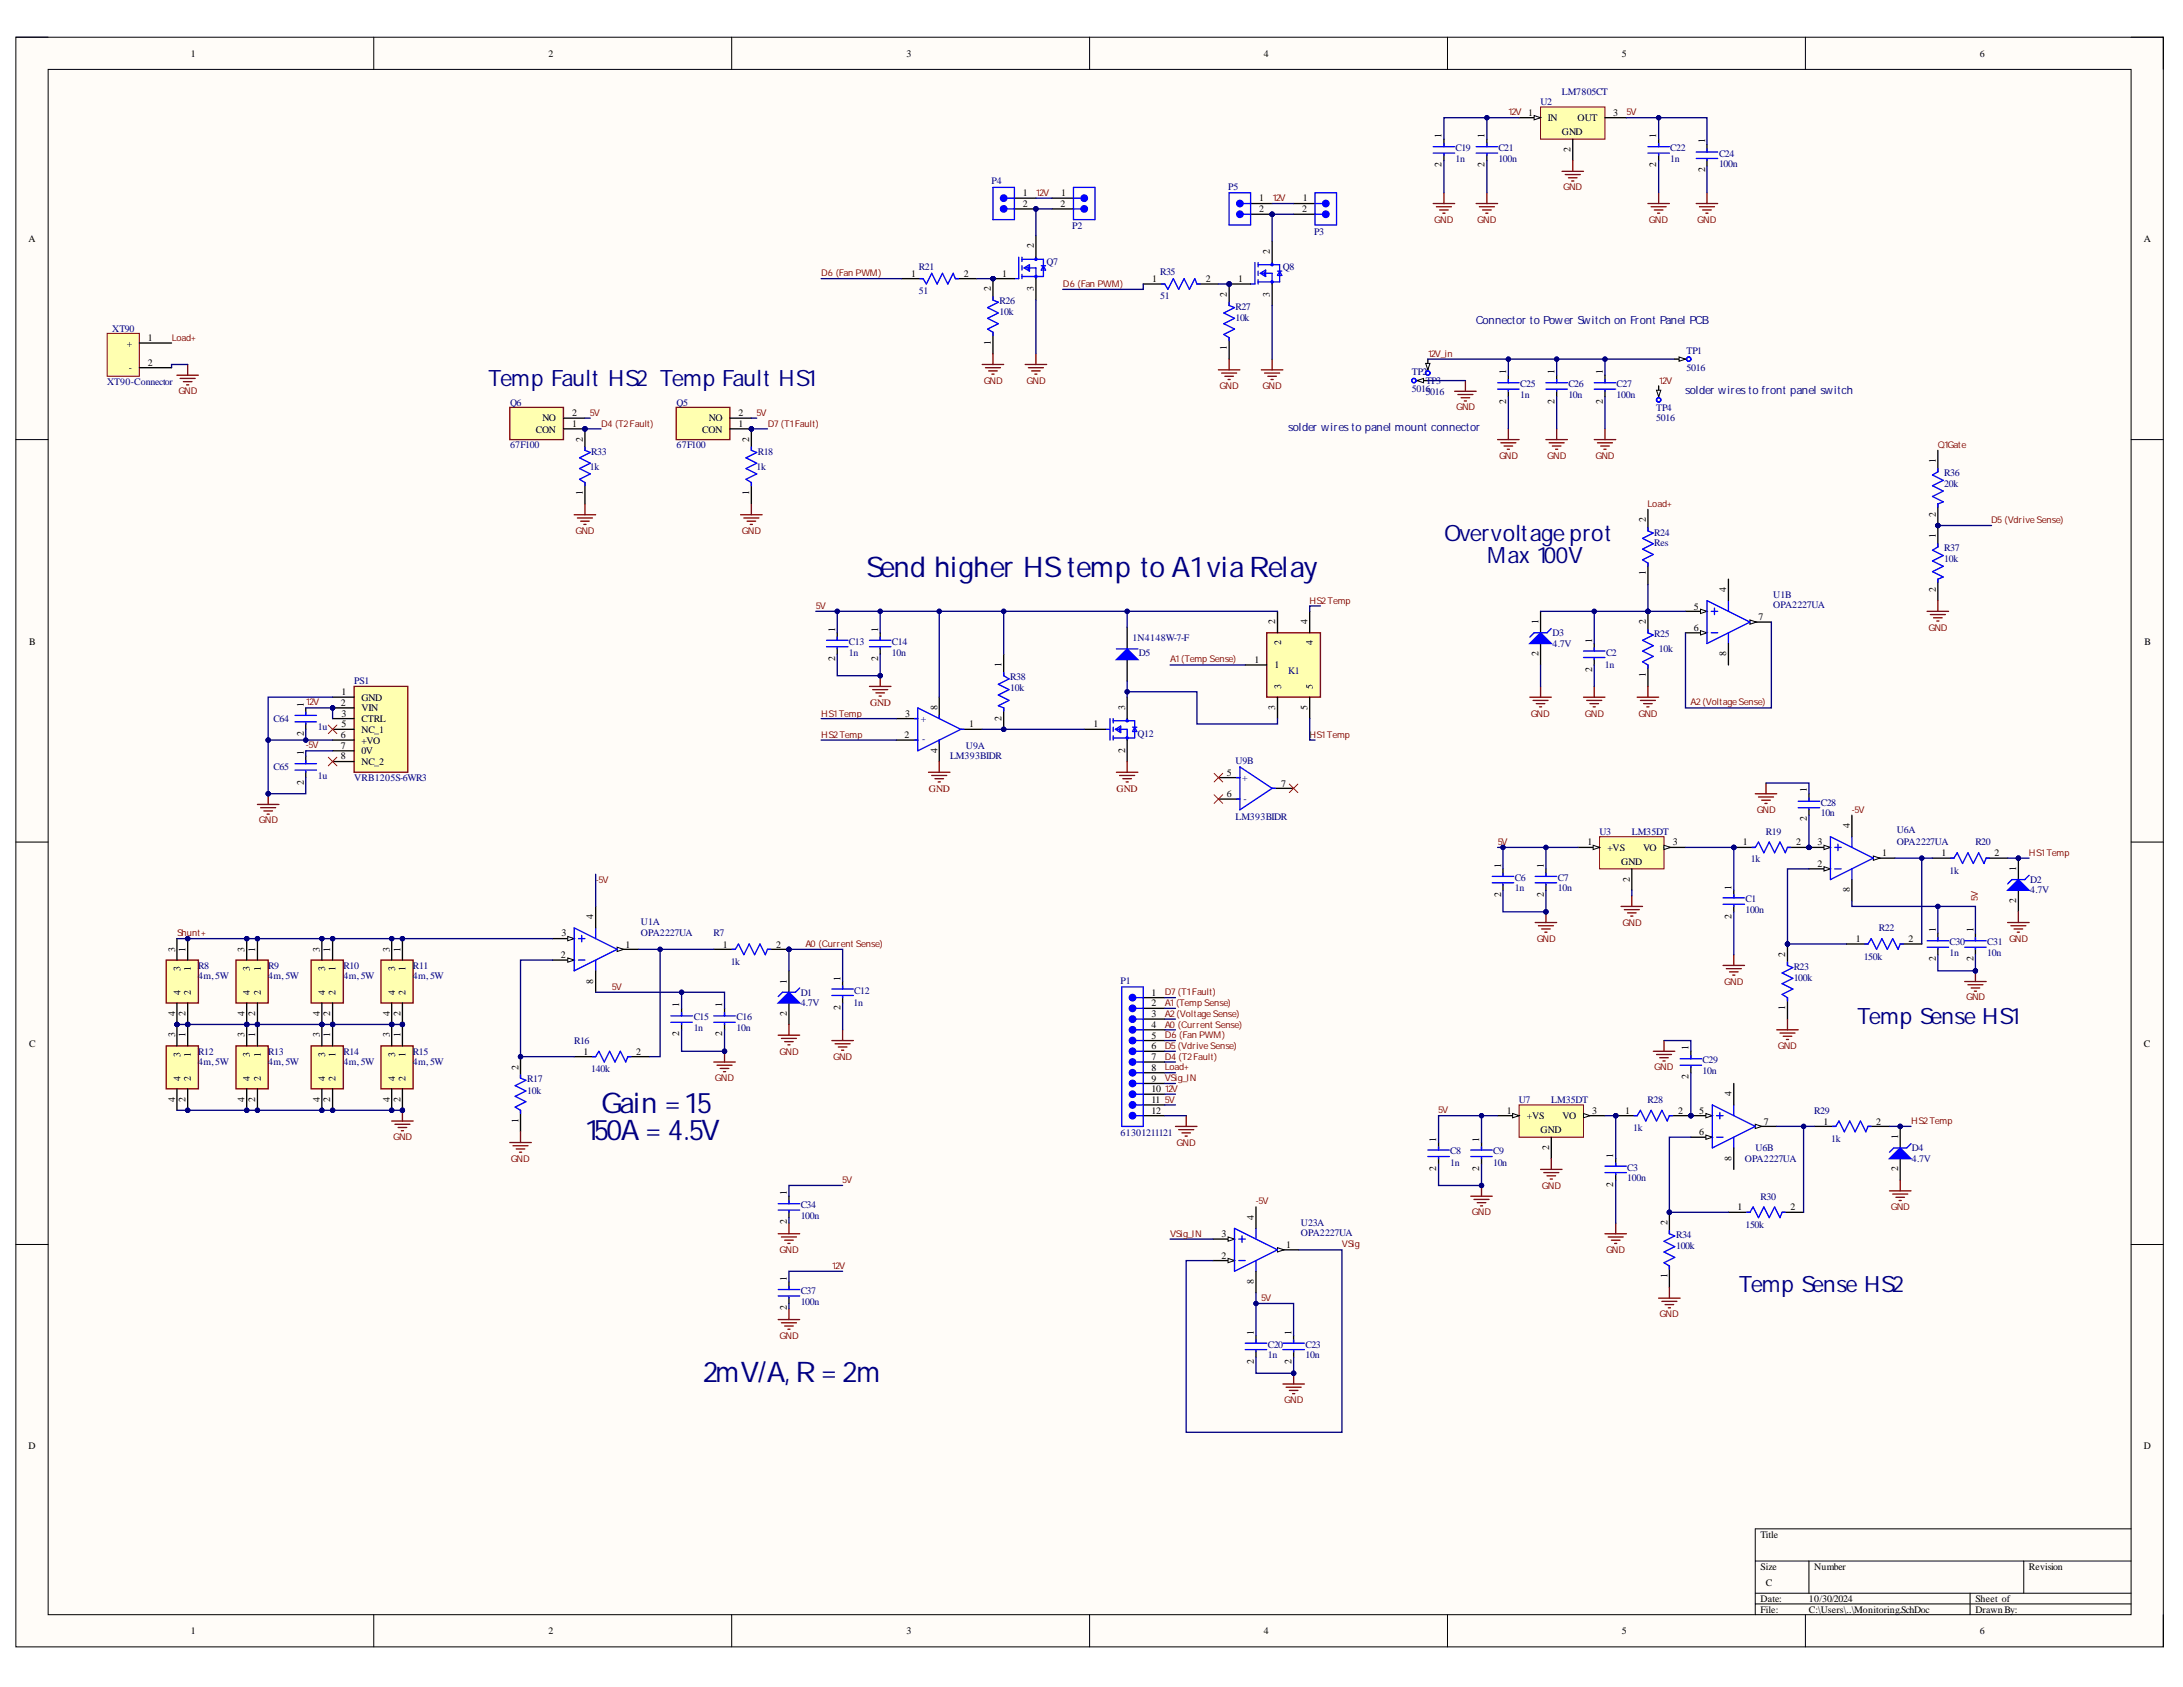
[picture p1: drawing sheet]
<svg xmlns="http://www.w3.org/2000/svg" width="279mm" height="216mm" viewBox="0 0 279 216" stroke-linecap="round" stroke-linejoin="round" font-family="sans-serif">
<defs><g id="words">
<g font-size="3.6" fill="#000080">
<text x="110.9" y="73.9">Send higher HStemp to A1viaRelay</text>
<text x="76.9" y="142.5">Gain =15</text>
<text x="74.8" y="146">150A = 4.5V</text>
<text x="90" y="176.9">2mV/A,R = 2m</text>
</g>
<g font-size="2.9" fill="#000080">
<text x="62.5" y="49.4">Temp Fault HS2 Temp Fault HS1</text>
<text x="184.8" y="69.2">Overvoltage prot</text>
<text x="190.3" y="72">Max 100V</text>
<text x="237.7" y="131.1">Temp Sense HS1</text>
<text x="222.6" y="165.4">Temp Sense HS2</text>
</g>
<g font-size="1.4" fill="#000080">
<text x="188.9" y="41.5">Connector to Power Switch on Front Panel PCB</text>
<text x="215.7" y="50.4">solder wires to front panel switch</text>
<text x="164.9" y="55.2">solder wires to panel mount connector</text>
</g>
<g font-size="1.3">
<text x="24.4" y="7.3">1</text>
<text x="70.2" y="7.3">2</text>
<text x="116" y="7.3">3</text>
<text x="161.8" y="7.3">4</text>
<text x="207.6" y="7.3">5</text>
<text x="253.4" y="7.3">6</text>
<text x="184.5" y="17.7" transform="rotate(-90 184.5 17.7)">1</text>
<text x="190" y="17.7" transform="rotate(-90 190 17.7)">1</text>
<text x="198.1" y="15.5">IN</text>
<text x="199.9" y="17.2">GND</text>
<text x="201.9" y="15.5">OUT</text>
<text x="206.5" y="14.8">3</text>
<text x="212" y="17.7" transform="rotate(-90 212 17.7)">1</text>
<text x="184.5" y="21.4" transform="rotate(-90 184.5 21.4)">2</text>
<text x="190" y="21.4" transform="rotate(-90 190 21.4)">2</text>
<text x="201" y="19.4" transform="rotate(-90 201 19.4)">2</text>
<text x="212" y="21.4" transform="rotate(-90 212 21.4)">2</text>
<text x="218.2" y="22.1" transform="rotate(-90 218.2 22.1)">2</text>
<text x="218.2" y="18.3" transform="rotate(-90 218.2 18.3)">1</text>
<text x="130.9" y="26.5">2</text>
<text x="130.9" y="25.1">1</text>
<text x="135.7" y="26.5">2</text>
<text x="135.8" y="25.1">1</text>
<text x="161.2" y="27.1">2</text>
<text x="161.2" y="25.8">1</text>
<text x="166.7" y="27.1">2</text>
<text x="166.7" y="25.8">1</text>
<text x="3.6" y="30.9">A</text>
<text x="116.6" y="35.4">1</text>
<text x="123.4" y="35.4">2</text>
<text x="128.3" y="35.4">1</text>
<text x="132.3" y="31.8" transform="rotate(-90 132.3 31.8)">2</text>
<text x="162.5" y="32.5" transform="rotate(-90 162.5 32.5)">2</text>
<text x="274.4" y="30.9">A</text>
<text x="126.8" y="37.3" transform="rotate(-90 126.8 37.3)">2</text>
<text x="132.3" y="37.3" transform="rotate(-90 132.3 37.3)">3</text>
<text x="147.5" y="36.1">1</text>
<text x="154.3" y="36.1">2</text>
<text x="157" y="38" transform="rotate(-90 157 38)">2</text>
<text x="158.5" y="36.1">1</text>
<text x="162.5" y="38" transform="rotate(-90 162.5 38)">3</text>
<text x="16.2" y="44.4">+</text>
<text x="16.5" y="47.5">-</text>
<text x="18.9" y="43.6">1</text>
<text x="18.9" y="46.8">2</text>
<text x="126.8" y="44.1" transform="rotate(-90 126.8 44.1)">1</text>
<text x="157" y="44.8" transform="rotate(-90 157 44.8)">1</text>
<text x="192.8" y="47.8" transform="rotate(-90 192.8 47.8)">1</text>
<text x="199" y="47.8" transform="rotate(-90 199 47.8)">1</text>
<text x="205.1" y="47.8" transform="rotate(-90 205.1 47.8)">1</text>
<text x="69.4" y="53.9">NO</text>
<text x="73.2" y="53.2">2</text>
<text x="90.7" y="53.9">NO</text>
<text x="94.5" y="53.2">2</text>
<text x="192.8" y="51.6" transform="rotate(-90 192.8 51.6)">2</text>
<text x="199" y="51.6" transform="rotate(-90 199 51.6)">2</text>
<text x="205.1" y="51.6" transform="rotate(-90 205.1 51.6)">2</text>
<text x="68.6" y="55.4">CON</text>
<text x="73.2" y="54.6">1</text>
<text x="74.6" y="56.5" transform="rotate(-90 74.6 56.5)">2</text>
<text x="89.9" y="55.4">CON</text>
<text x="94.5" y="54.6">1</text>
<text x="95.9" y="56.5" transform="rotate(-90 95.9 56.5)">2</text>
<text x="247.7" y="59.2" transform="rotate(-90 247.7 59.2)">1</text>
<text x="74.6" y="63.3" transform="rotate(-90 74.6 63.3)">1</text>
<text x="95.9" y="63.3" transform="rotate(-90 95.9 63.3)">1</text>
<text x="210.6" y="66.9" transform="rotate(-90 210.6 66.9)">2</text>
<text x="247.7" y="68.9" transform="rotate(-90 247.7 68.9)">1</text>
<text x="247.7" y="66.2" transform="rotate(-90 247.7 66.2)">2</text>
<text x="210.6" y="73.6" transform="rotate(-90 210.6 73.6)">1</text>
<text x="220.9" y="75.7" transform="rotate(-90 220.9 75.7)">4</text>
<text x="247.7" y="75.8" transform="rotate(-90 247.7 75.8)">2</text>
<text x="3.7" y="82.5">B</text>
<text x="106.9" y="80.9" transform="rotate(-90 106.9 80.9)">1</text>
<text x="112.4" y="80.9" transform="rotate(-90 112.4 80.9)">1</text>
<text x="163.2" y="79.9" transform="rotate(-90 163.2 79.9)">2</text>
<text x="164" y="82.5" transform="rotate(-90 164 82.5)">2</text>
<text x="167.3" y="79.9" transform="rotate(-90 167.3 79.9)">4</text>
<text x="168" y="82.5" transform="rotate(-90 168 82.5)">4</text>
<text x="196.9" y="79.9" transform="rotate(-90 196.9 79.9)">1</text>
<text x="203.8" y="82.2" transform="rotate(-90 203.8 82.2)">1</text>
<text x="210.6" y="79.9" transform="rotate(-90 210.6 79.9)">2</text>
<text x="216.8" y="78">5</text>
<text x="216.8" y="80.7">6</text>
<text x="225.1" y="79.4">7</text>
<text x="274.5" y="82.5">B</text>
<text x="43.7" y="89">1</text>
<text x="46.3" y="89.7">GND</text>
<text x="106.9" y="84.6" transform="rotate(-90 106.9 84.6)">2</text>
<text x="112.4" y="84.6" transform="rotate(-90 112.4 84.6)">2</text>
<text x="128.2" y="85.4" transform="rotate(-90 128.2 85.4)">1</text>
<text x="160.6" y="84.9">1</text>
<text x="163.1" y="85.5">1</text>
<text x="164" y="88.2" transform="rotate(-90 164 88.2)">3</text>
<text x="168" y="88.2" transform="rotate(-90 168 88.2)">5</text>
<text x="196.9" y="84" transform="rotate(-90 196.9 84)">2</text>
<text x="203.8" y="86" transform="rotate(-90 203.8 86)">2</text>
<text x="210.6" y="86.6" transform="rotate(-90 210.6 86.6)">1</text>
<text x="220.9" y="84" transform="rotate(-90 220.9 84)">8</text>
<text x="38.9" y="94.1" transform="rotate(-90 38.9 94.1)">2</text>
<text x="38.9" y="90.4" transform="rotate(-90 38.9 90.4)">1</text>
<text x="43.6" y="90.3">2</text>
<text x="43.6" y="94.5">6</text>
<text x="43.6" y="95.8">7</text>
<text x="43.7" y="91.7">3</text>
<text x="43.7" y="93.1">5</text>
<text x="46.3" y="91">VIN</text>
<text x="46.3" y="92.4">CTRL</text>
<text x="46.3" y="93.8">NC_1</text>
<text x="46.3" y="95.2">+VO</text>
<text x="115.8" y="94.5">2</text>
<text x="115.8" y="91.7">3</text>
<text x="120" y="90.9" transform="rotate(-90 120 90.9)">8</text>
<text x="124" y="93.1">1</text>
<text x="128.2" y="92.3" transform="rotate(-90 128.2 92.3)">2</text>
<text x="139.9" y="93.1">1</text>
<text x="144" y="90.9" transform="rotate(-90 144 90.9)">3</text>
<text x="163.2" y="90.9" transform="rotate(-90 163.2 90.9)">3</text>
<text x="167.3" y="90.9" transform="rotate(-90 167.3 90.9)">5</text>
<text x="38.9" y="100.4" transform="rotate(-90 38.9 100.4)">2</text>
<text x="38.9" y="96.6" transform="rotate(-90 38.9 96.6)">1</text>
<text x="43.6" y="97.2">8</text>
<text x="46.3" y="96.5">0V</text>
<text x="46.3" y="97.9">NC_2</text>
<text x="120" y="96.4" transform="rotate(-90 120 96.4)">4</text>
<text x="144" y="96.3" transform="rotate(-90 144 96.3)">2</text>
<text x="157" y="99.3">5</text>
<text x="164" y="100.7">7</text>
<text x="231.3" y="101.4" transform="rotate(-90 231.3 101.4)">1</text>
<text x="157" y="102">6</text>
<text x="231.3" y="105.1" transform="rotate(-90 231.3 105.1)">2</text>
<text x="236.8" y="106" transform="rotate(-90 236.8 106)">4</text>
<text x="192.1" y="111" transform="rotate(-90 192.1 111)">1</text>
<text x="197.6" y="111" transform="rotate(-90 197.6 111)">1</text>
<text x="203.2" y="108.2">1</text>
<text x="205.7" y="108.9">+VS</text>
<text x="207.5" y="110.7">GND</text>
<text x="208.6" y="112.8" transform="rotate(-90 208.6 112.8)">2</text>
<text x="210.3" y="108.9">VO</text>
<text x="214.1" y="108.2">3</text>
<text x="221.6" y="113.8" transform="rotate(-90 221.6 113.8)">1</text>
<text x="223.1" y="108.2">1</text>
<text x="229.9" y="108.2">2</text>
<text x="232.6" y="108.2">3</text>
<text x="232.6" y="111">2</text>
<text x="240.9" y="109.6">1</text>
<text x="248.5" y="109.6">1</text>
<text x="255.3" y="109.6">2</text>
<text x="258.1" y="111.5" transform="rotate(-90 258.1 111.5)">1</text>
<text x="71.9" y="119.8">3</text>
<text x="75.9" y="117.6" transform="rotate(-90 75.9 117.6)">4</text>
<text x="192.1" y="114.8" transform="rotate(-90 192.1 114.8)">2</text>
<text x="197.6" y="114.8" transform="rotate(-90 197.6 114.8)">2</text>
<text x="221.6" y="117.6" transform="rotate(-90 221.6 117.6)">2</text>
<text x="236.8" y="114.2" transform="rotate(-90 236.8 114.2)">8</text>
<text x="247.7" y="119.3" transform="rotate(-90 247.7 119.3)">1</text>
<text x="252.6" y="119.3" transform="rotate(-90 252.6 119.3)">1</text>
<text x="258.1" y="115.6" transform="rotate(-90 258.1 115.6)">2</text>
<text x="22.4" y="121.8" transform="rotate(-90 22.4 121.8)">3</text>
<text x="23.1" y="124.3" transform="rotate(-90 23.1 124.3)">3</text>
<text x="23.8" y="121.8" transform="rotate(-90 23.8 121.8)">1</text>
<text x="24.4" y="124.3" transform="rotate(-90 24.4 124.3)">1</text>
<text x="31.3" y="121.8" transform="rotate(-90 31.3 121.8)">3</text>
<text x="32" y="124.3" transform="rotate(-90 32 124.3)">3</text>
<text x="32.6" y="121.8" transform="rotate(-90 32.6 121.8)">1</text>
<text x="33.4" y="124.3" transform="rotate(-90 33.4 124.3)">1</text>
<text x="40.9" y="121.8" transform="rotate(-90 40.9 121.8)">3</text>
<text x="41.6" y="124.3" transform="rotate(-90 41.6 124.3)">3</text>
<text x="42.3" y="121.8" transform="rotate(-90 42.3 121.8)">1</text>
<text x="43" y="124.3" transform="rotate(-90 43 124.3)">1</text>
<text x="49.9" y="121.8" transform="rotate(-90 49.9 121.8)">3</text>
<text x="50.6" y="124.3" transform="rotate(-90 50.6 124.3)">3</text>
<text x="51.2" y="121.8" transform="rotate(-90 51.2 121.8)">1</text>
<text x="51.9" y="124.3" transform="rotate(-90 51.9 124.3)">1</text>
<text x="71.8" y="122.6">2</text>
<text x="75.9" y="125.9" transform="rotate(-90 75.9 125.9)">8</text>
<text x="80.1" y="121.3">1</text>
<text x="92.5" y="121.3">1</text>
<text x="99.4" y="121.3">2</text>
<text x="100.7" y="125.9" transform="rotate(-90 100.7 125.9)">1</text>
<text x="107.6" y="125.5" transform="rotate(-90 107.6 125.5)">1</text>
<text x="228.5" y="122.5" transform="rotate(-90 228.5 122.5)">2</text>
<text x="237.5" y="120.6">1</text>
<text x="244.3" y="120.6">2</text>
<text x="247.7" y="123" transform="rotate(-90 247.7 123)">2</text>
<text x="252.6" y="123" transform="rotate(-90 252.6 123)">2</text>
<text x="22.4" y="130.1" transform="rotate(-90 22.4 130.1)">4</text>
<text x="23.1" y="127.4" transform="rotate(-90 23.1 127.4)">4</text>
<text x="23.8" y="130.1" transform="rotate(-90 23.8 130.1)">2</text>
<text x="24.4" y="127.4" transform="rotate(-90 24.4 127.4)">2</text>
<text x="31.3" y="130.1" transform="rotate(-90 31.3 130.1)">4</text>
<text x="32" y="127.4" transform="rotate(-90 32 127.4)">4</text>
<text x="32.6" y="130.1" transform="rotate(-90 32.6 130.1)">2</text>
<text x="33.4" y="127.4" transform="rotate(-90 33.4 127.4)">2</text>
<text x="40.9" y="130.1" transform="rotate(-90 40.9 130.1)">4</text>
<text x="41.6" y="127.4" transform="rotate(-90 41.6 127.4)">4</text>
<text x="42.3" y="130.1" transform="rotate(-90 42.3 130.1)">2</text>
<text x="43" y="127.4" transform="rotate(-90 43 127.4)">2</text>
<text x="49.9" y="130.1" transform="rotate(-90 49.9 130.1)">4</text>
<text x="50.6" y="127.4" transform="rotate(-90 50.6 127.4)">4</text>
<text x="51.2" y="130.1" transform="rotate(-90 51.2 130.1)">2</text>
<text x="51.9" y="127.4" transform="rotate(-90 51.9 127.4)">2</text>
<text x="86.9" y="128.9" transform="rotate(-90 86.9 128.9)">1</text>
<text x="92.4" y="128.9" transform="rotate(-90 92.4 128.9)">1</text>
<text x="100.7" y="130.1" transform="rotate(-90 100.7 130.1)">2</text>
<text x="107.6" y="129.2" transform="rotate(-90 107.6 129.2)">2</text>
<text x="147.4" y="128.8">2</text>
<text x="147.4" y="127.4">1</text>
<text x="147.4" y="130.1">3</text>
<text x="147.4" y="131.6">4</text>
<text x="228.5" y="129.2" transform="rotate(-90 228.5 129.2)">1</text>
<text x="3.7" y="134">C</text>
<text x="22.4" y="132.8" transform="rotate(-90 22.4 132.8)">3</text>
<text x="23.1" y="135.3" transform="rotate(-90 23.1 135.3)">3</text>
<text x="23.8" y="132.8" transform="rotate(-90 23.8 132.8)">1</text>
<text x="24.4" y="135.3" transform="rotate(-90 24.4 135.3)">1</text>
<text x="31.3" y="132.8" transform="rotate(-90 31.3 132.8)">3</text>
<text x="32" y="135.3" transform="rotate(-90 32 135.3)">3</text>
<text x="32.6" y="132.8" transform="rotate(-90 32.6 132.8)">1</text>
<text x="33.4" y="135.3" transform="rotate(-90 33.4 135.3)">1</text>
<text x="40.9" y="132.8" transform="rotate(-90 40.9 132.8)">3</text>
<text x="41.6" y="135.3" transform="rotate(-90 41.6 135.3)">3</text>
<text x="42.3" y="132.8" transform="rotate(-90 42.3 132.8)">1</text>
<text x="43" y="135.3" transform="rotate(-90 43 135.3)">1</text>
<text x="49.9" y="132.8" transform="rotate(-90 49.9 132.8)">3</text>
<text x="50.6" y="135.3" transform="rotate(-90 50.6 135.3)">3</text>
<text x="51.2" y="132.8" transform="rotate(-90 51.2 132.8)">1</text>
<text x="51.9" y="135.3" transform="rotate(-90 51.9 135.3)">1</text>
<text x="66.4" y="136.9" transform="rotate(-90 66.4 136.9)">2</text>
<text x="74.7" y="135">1</text>
<text x="81.4" y="135">2</text>
<text x="86.9" y="132.6" transform="rotate(-90 86.9 132.6)">2</text>
<text x="92.4" y="132.6" transform="rotate(-90 92.4 132.6)">2</text>
<text x="147.4" y="132.9">5</text>
<text x="147.4" y="134.3">6</text>
<text x="147.4" y="135.6">7</text>
<text x="147.4" y="137.1">8</text>
<text x="216.1" y="134.4" transform="rotate(-90 216.1 134.4)">1</text>
<text x="274.4" y="134">C</text>
<text x="22.4" y="141" transform="rotate(-90 22.4 141)">4</text>
<text x="23.1" y="138.3" transform="rotate(-90 23.1 138.3)">4</text>
<text x="23.8" y="141" transform="rotate(-90 23.8 141)">2</text>
<text x="24.4" y="138.3" transform="rotate(-90 24.4 138.3)">2</text>
<text x="31.3" y="141" transform="rotate(-90 31.3 141)">4</text>
<text x="32" y="138.3" transform="rotate(-90 32 138.3)">4</text>
<text x="32.6" y="141" transform="rotate(-90 32.6 141)">2</text>
<text x="33.4" y="138.3" transform="rotate(-90 33.4 138.3)">2</text>
<text x="40.9" y="141" transform="rotate(-90 40.9 141)">4</text>
<text x="41.6" y="138.3" transform="rotate(-90 41.6 138.3)">4</text>
<text x="42.3" y="141" transform="rotate(-90 42.3 141)">2</text>
<text x="43" y="138.3" transform="rotate(-90 43 138.3)">2</text>
<text x="49.9" y="141" transform="rotate(-90 49.9 141)">4</text>
<text x="50.6" y="138.3" transform="rotate(-90 50.6 138.3)">4</text>
<text x="51.2" y="141" transform="rotate(-90 51.2 141)">2</text>
<text x="51.9" y="138.3" transform="rotate(-90 51.9 138.3)">2</text>
<text x="66.4" y="143.7" transform="rotate(-90 66.4 143.7)">1</text>
<text x="147.4" y="138.4">9</text>
<text x="147.4" y="139.8">10</text>
<text x="147.4" y="141.1">11</text>
<text x="147.4" y="142.6">12</text>
<text x="192.9" y="142.6">1</text>
<text x="195.4" y="143.2">+VS</text>
<text x="200" y="143.2">VO</text>
<text x="203.8" y="142.6">3</text>
<text x="208" y="142.6">1</text>
<text x="214.8" y="142.6">2</text>
<text x="216.1" y="138.1" transform="rotate(-90 216.1 138.1)">2</text>
<text x="217.5" y="142.6">5</text>
<text x="221.6" y="140.3" transform="rotate(-90 221.6 140.3)">4</text>
<text x="225.8" y="143.9">7</text>
<text x="233.4" y="143.9">1</text>
<text x="240.1" y="143.9">2</text>
<text x="183.8" y="149.8" transform="rotate(-90 183.8 149.8)">2</text>
<text x="183.8" y="146.1" transform="rotate(-90 183.8 146.1)">1</text>
<text x="189.3" y="149.8" transform="rotate(-90 189.3 149.8)">2</text>
<text x="189.3" y="146.1" transform="rotate(-90 189.3 146.1)">1</text>
<text x="197.2" y="145">GND</text>
<text x="198.3" y="147.2" transform="rotate(-90 198.3 147.2)">2</text>
<text x="206.5" y="148.1" transform="rotate(-90 206.5 148.1)">1</text>
<text x="217.5" y="145.3">6</text>
<text x="221.6" y="148.6" transform="rotate(-90 221.6 148.6)">8</text>
<text x="242.9" y="149.9" transform="rotate(-90 242.9 149.9)">2</text>
<text x="242.9" y="145.8" transform="rotate(-90 242.9 145.8)">1</text>
<text x="100.7" y="153" transform="rotate(-90 100.7 153)">1</text>
<text x="206.5" y="151.9" transform="rotate(-90 206.5 151.9)">2</text>
<text x="222.4" y="154.9">1</text>
<text x="229.1" y="154.9">2</text>
<text x="100.7" y="156.7" transform="rotate(-90 100.7 156.7)">2</text>
<text x="156.3" y="158.3">3</text>
<text x="156.3" y="161.1">2</text>
<text x="160.5" y="156.1" transform="rotate(-90 160.5 156.1)">4</text>
<text x="164.6" y="159.7">1</text>
<text x="213.4" y="156.8" transform="rotate(-90 213.4 156.8)">2</text>
<text x="100.7" y="167.7" transform="rotate(-90 100.7 167.7)">2</text>
<text x="100.7" y="163.9" transform="rotate(-90 100.7 163.9)">1</text>
<text x="160.5" y="164.4" transform="rotate(-90 160.5 164.4)">8</text>
<text x="213.4" y="163.6" transform="rotate(-90 213.4 163.6)">1</text>
<text x="160.5" y="170.8" transform="rotate(-90 160.5 170.8)">1</text>
<text x="165.3" y="170.8" transform="rotate(-90 165.3 170.8)">1</text>
<text x="160.5" y="174.5" transform="rotate(-90 160.5 174.5)">2</text>
<text x="165.3" y="174.5" transform="rotate(-90 165.3 174.5)">2</text>
<text x="3.6" y="185.4">D</text>
<text x="274.4" y="185.4">D</text>
<text x="225.3" y="196.8">Title</text>
<text x="225.3" y="200.9">Size</text>
<text x="226" y="203">C</text>
<text x="232.2" y="200.9">Number</text>
<text x="259.7" y="200.9">Revision</text>
<text x="24.4" y="209.2">1</text>
<text x="70.2" y="209.2">2</text>
<text x="116" y="209.2">3</text>
<text x="161.8" y="209.2">4</text>
<text x="207.6" y="209.2">5</text>
<text x="225.3" y="205">Date:</text>
<text x="225.3" y="206.4">File:</text>
<text x="231.5" y="205">10/30/2024</text>
<text x="231.5" y="206.4">C:\Users\..\Monitoring.SchDoc</text>
<text x="252.8" y="205">Sheet of</text>
<text x="252.8" y="206.4">DrawnBy:</text>
<text x="253.4" y="209.2">6</text>
</g>
<g font-size="1.3" fill="#000080">
<text x="197.2" y="13.4">U2</text>
<text x="199.9" y="12.1">LM7805CT</text>
<text x="126.9" y="23.6">P4</text>
<text x="186.3" y="19.4">C19</text>
<text x="186.3" y="20.7">1n</text>
<text x="191.8" y="19.4">C21</text>
<text x="191.8" y="20.7">100n</text>
<text x="213.8" y="19.4">C22</text>
<text x="213.8" y="20.7">1n</text>
<text x="220" y="20">C24</text>
<text x="220" y="21.4">100n</text>
<text x="137.2" y="29.3">P2</text>
<text x="157.2" y="24.3">P5</text>
<text x="117.6" y="34.6">R21</text>
<text x="133.9" y="33.9">Q7</text>
<text x="148.5" y="35.2">R35</text>
<text x="164.2" y="34.6">Q8</text>
<text x="168.2" y="30.1">P3</text>
<text x="117.6" y="37.6">51</text>
<text x="127.9" y="39">R26</text>
<text x="127.9" y="40.3">10k</text>
<text x="148.5" y="38.3">51</text>
<text x="158.1" y="39.6">R27</text>
<text x="158.1" y="41.1">10k</text>
<text x="14.4" y="42.5">XT90</text>
<text x="215.9" y="45.3">TP1</text>
<text x="215.9" y="47.5">5016</text>
<text x="13.7" y="49.3">XT90-Connector</text>
<text x="65.3" y="51.9">Q6</text>
<text x="86.6" y="51.9">Q5</text>
<text x="180.7" y="48">TP2</text>
<text x="180.7" y="50.2">5016</text>
<text x="182.5" y="49.1">TP3</text>
<text x="182.5" y="50.5">5016</text>
<text x="194.6" y="49.5">C25</text>
<text x="194.6" y="51">1n</text>
<text x="200.7" y="49.5">C26</text>
<text x="200.7" y="51">10n</text>
<text x="206.9" y="49.5">C27</text>
<text x="206.9" y="51">100n</text>
<text x="212" y="52.6">TP4</text>
<text x="212" y="53.9">5016</text>
<text x="65.3" y="57.4">67F100</text>
<text x="75.7" y="58.2">R33</text>
<text x="86.6" y="57.4">67F100</text>
<text x="97" y="58.2">R18</text>
<text x="75.5" y="60.1">1k</text>
<text x="96.8" y="60.1">1k</text>
<text x="248.8" y="60.9">R36</text>
<text x="248.8" y="62.3">20k</text>
<text x="211.7" y="68.5">R24</text>
<text x="211.7" y="69.9">Res</text>
<text x="248.8" y="70.6">R37</text>
<text x="248.8" y="71.9">10k</text>
<text x="226.9" y="76.5">U1B</text>
<text x="226.9" y="77.8">OPA2227UA</text>
<text x="108.7" y="82.5">C13</text>
<text x="108.7" y="83.9">1n</text>
<text x="114.2" y="82.5">C14</text>
<text x="114.2" y="83.9">10n</text>
<text x="144.9" y="82.1">1N4148W-7-F</text>
<text x="198.7" y="81.4">D3</text>
<text x="198.7" y="82.8">4.7V</text>
<text x="205.6" y="83.9">C2</text>
<text x="211.7" y="81.6">R25</text>
<text x="212.3" y="83.5">10k</text>
<text x="45.3" y="87.6">PS1</text>
<text x="129.3" y="88.4">10k</text>
<text x="129.3" y="87.1">R38</text>
<text x="145.8" y="84">D5</text>
<text x="164.9" y="86.2">K1</text>
<text x="205.4" y="85.5">1n</text>
<text x="35" y="92.4">C64</text>
<text x="40.7" y="93.5">1u</text>
<text x="117.9" y="92.4">+</text>
<text x="118" y="95">-</text>
<text x="123.6" y="95.8">U9A</text>
<text x="145.6" y="94.3">Q12</text>
<text x="35" y="98.5">C65</text>
<text x="40.7" y="99.6">1u</text>
<text x="45.3" y="100">VRB1205S-6WR3</text>
<text x="121.6" y="97.2">LM393BIDR</text>
<text x="158.1" y="97.8">U9B</text>
<text x="159" y="100">+</text>
<text x="158.1" y="104.9">LM393BIDR</text>
<text x="159.1" y="102.7">-</text>
<text x="204.7" y="106.8">U3</text>
<text x="208.9" y="106.8">LM35DT</text>
<text x="226" y="106.8">R19</text>
<text x="233" y="103.1">C28</text>
<text x="233" y="104.5">10n</text>
<text x="242.8" y="106.7">U6A</text>
<text x="193.9" y="112.7">C6</text>
<text x="199.4" y="112.7">C7</text>
<text x="224.1" y="110.4">1k</text>
<text x="242.8" y="108.1">OPA2227UA</text>
<text x="249.5" y="111.8">1k</text>
<text x="252.8" y="108.2">R20</text>
<text x="259.8" y="113">D2</text>
<text x="82" y="118.4">U1A</text>
<text x="82" y="119.8">OPA2227UA</text>
<text x="91.3" y="119.8">R7</text>
<text x="193.9" y="114.1">1n</text>
<text x="199.4" y="114.1">10n</text>
<text x="223.4" y="115.4">C1</text>
<text x="223.4" y="116.9">100n</text>
<text x="240.5" y="119.2">R22</text>
<text x="259.8" y="114.3">4.7V</text>
<text x="25.4" y="124">R8</text>
<text x="25.4" y="125.3">4m,5W</text>
<text x="34.3" y="124">R9</text>
<text x="34.3" y="125.3">4m,5W</text>
<text x="44" y="124">R10</text>
<text x="44" y="125.3">4m,5W</text>
<text x="52.8" y="124">R11</text>
<text x="52.8" y="125.3">4m,5W</text>
<text x="93.5" y="123.5">1k</text>
<text x="143.4" y="125.9">P1</text>
<text x="229.6" y="124.1">R23</text>
<text x="229.6" y="125.5">100k</text>
<text x="238.5" y="122.8">150k</text>
<text x="249.5" y="120.9">C30</text>
<text x="249.5" y="122.4">1n</text>
<text x="254.3" y="120.9">C31</text>
<text x="254.3" y="122.4">10n</text>
<text x="88.8" y="130.6">C15</text>
<text x="88.8" y="131.9">1n</text>
<text x="94.3" y="130.6">C16</text>
<text x="94.3" y="131.9">10n</text>
<text x="102.5" y="127.4">D1</text>
<text x="102.5" y="128.8">4.7V</text>
<text x="109.2" y="128.8">1n</text>
<text x="109.3" y="127.2">C12</text>
<text x="25.4" y="135">R12</text>
<text x="25.4" y="136.3">4m,5W</text>
<text x="34.3" y="135">R13</text>
<text x="34.3" y="136.3">4m,5W</text>
<text x="44" y="135">R14</text>
<text x="44" y="136.3">4m,5W</text>
<text x="52.8" y="135">R15</text>
<text x="52.8" y="136.3">4m,5W</text>
<text x="73.5" y="133.6">R16</text>
<text x="75.7" y="137.2">140k</text>
<text x="217.9" y="136.1">C29</text>
<text x="217.9" y="137.4">10n</text>
<text x="67.5" y="138.5">R17</text>
<text x="67.5" y="140">10k</text>
<text x="194.4" y="141.1">U7</text>
<text x="198.5" y="141.1">LM35DT</text>
<text x="210.9" y="141.1">R28</text>
<text x="232.2" y="142.6">R29</text>
<text x="143.4" y="145.4">61301211121</text>
<text x="185.6" y="147.7">C8</text>
<text x="185.6" y="149.2">1n</text>
<text x="191.1" y="147.7">C9</text>
<text x="191.1" y="149.2">10n</text>
<text x="208.3" y="149.8">C3</text>
<text x="209" y="144.8">1k</text>
<text x="223.3" y="148.7">OPA2227UA</text>
<text x="224.7" y="147.3">U6B</text>
<text x="234.4" y="146.1">1k</text>
<text x="244.7" y="147.3">D4</text>
<text x="244.7" y="148.7">4.7V</text>
<text x="102.5" y="154.7">C34</text>
<text x="208.3" y="151.2">100n</text>
<text x="225.3" y="153.6">R30</text>
<text x="102.5" y="156">100n</text>
<text x="166.5" y="156.9">U23A</text>
<text x="166.5" y="158.2">OPA2227UA</text>
<text x="214.5" y="158.5">R34</text>
<text x="214.5" y="159.8">100k</text>
<text x="223.4" y="157.1">150k</text>
<text x="102.5" y="165.6">C37</text>
<text x="102.5" y="167">100n</text>
<text x="162.3" y="172.5">C20</text>
<text x="162.3" y="173.8">1n</text>
<text x="167.1" y="172.5">C23</text>
<text x="167.1" y="173.8">10n</text>
</g>
<g font-size="1.3" fill="#800000">
<text x="111.4" y="90.3">GND</text>
<text x="118.9" y="101.3">GND</text>
<text x="142.9" y="101.3">GND</text>
</g>
<g font-size="1.2" fill="#800000">
<text x="193" y="14.7">12V 1</text>
<text x="208.2" y="14.7">5V</text>
<text x="132.6" y="25">12V</text>
<text x="162.9" y="25.8">12V</text>
<text x="183.6" y="28.5">GND</text>
<text x="189.1" y="28.5">GND</text>
<text x="200.1" y="24.3">GND</text>
<text x="211.1" y="28.5">GND</text>
<text x="217.2" y="28.5">GND</text>
<text x="105.1" y="35.3">D6 (Fan PWM)</text>
<text x="136.1" y="36.8">D6 (Fan PWM)</text>
<text x="22" y="43.6">Load+</text>
<text x="182.7" y="45.6">12V_in</text>
<text x="22.8" y="50.5">GND</text>
<text x="75.5" y="53.2">5V</text>
<text x="96.8" y="53.2">5V</text>
<text x="125.9" y="49.1">GND</text>
<text x="131.4" y="49.1">GND</text>
<text x="156.1" y="49.8">GND</text>
<text x="161.6" y="49.8">GND</text>
<text x="186.4" y="52.5">GND</text>
<text x="212.3" y="49.1">12V</text>
<text x="76.9" y="54.6">D4 (T2Fault)</text>
<text x="98.3" y="54.6">D7 (T1Fault)</text>
<text x="191.9" y="58.7">GND</text>
<text x="198" y="58.7">GND</text>
<text x="204.2" y="58.7">GND</text>
<text x="248" y="57.3">Q1Gate</text>
<text x="210.9" y="64.9">Load+</text>
<text x="73.6" y="68.3">GND</text>
<text x="95" y="68.3">GND</text>
<text x="254.9" y="66.9">D5 (Vdrive Sense)</text>
<text x="104.4" y="77.9">5V</text>
<text x="167.6" y="77.2">HS2Temp</text>
<text x="246.8" y="80.7">GND</text>
<text x="149.7" y="84.8">A1(Temp Sense)</text>
<text x="39.1" y="90.3">12V</text>
<text x="39.1" y="95.8">-5V</text>
<text x="105.1" y="91.7">HS1Temp</text>
<text x="105.1" y="94.4">HS2Temp</text>
<text x="167.6" y="94.4">HS1Temp</text>
<text x="195.9" y="91.7">GND</text>
<text x="202.9" y="91.7">GND</text>
<text x="209.7" y="91.7">GND</text>
<text x="216.4" y="90.3">A2(VoltageSense)</text>
<text x="33.1" y="105.4">GND</text>
<text x="224.8" y="104">GND</text>
<text x="237" y="104">-5V</text>
<text x="76.3" y="113">-5V</text>
<text x="191.7" y="108.2">5V</text>
<text x="259.7" y="109.5">HS1Temp</text>
<text x="22.7" y="119.8">Shunt+</text>
<text x="207.7" y="118.5">GND</text>
<text x="253.2" y="115.3" transform="rotate(-90 253.2 115.3)">5V</text>
<text x="103.1" y="121.2">A0 (CurrentSense)</text>
<text x="196.7" y="120.5">GND</text>
<text x="257.1" y="120.5">GND</text>
<text x="78.3" y="126.7">5V</text>
<text x="149.1" y="127.4">D7 (T1Fault)</text>
<text x="149.1" y="128.7">A1(Temp Sense)</text>
<text x="149.1" y="130.1">A2(VoltageSense)</text>
<text x="149.1" y="131.5">A0 (CurrentSense)</text>
<text x="220.7" y="126">GND</text>
<text x="251.6" y="128">GND</text>
<text x="99.8" y="135">GND</text>
<text x="106.6" y="135.6">GND</text>
<text x="149.1" y="135.6">D4 (T2Fault)</text>
<text x="149.1" y="132.9">D6 (Fan PWM)</text>
<text x="149.1" y="134.2">D5 (Vdrive Sense)</text>
<text x="149.1" y="137">Load+</text>
<text x="211.7" y="137">GND</text>
<text x="227.5" y="134.2">GND</text>
<text x="91.5" y="138.3">GND</text>
<text x="149.1" y="139.7">12V</text>
<text x="149.1" y="138.3">VSig_IN</text>
<text x="149.1" y="141.1">5V</text>
<text x="184.1" y="142.5">5V</text>
<text x="244.6" y="143.8">HS2Temp</text>
<text x="50.3" y="146">GND</text>
<text x="65.4" y="148.7">GND</text>
<text x="150.6" y="146.6">GND</text>
<text x="107.8" y="151.4">5V</text>
<text x="160.7" y="154.1">-5V</text>
<text x="188.4" y="155.5">GND</text>
<text x="197.4" y="152.1">GND</text>
<text x="242" y="154.8">GND</text>
<text x="99.8" y="160.3">GND</text>
<text x="149.7" y="158.3">VSig_IN</text>
<text x="171.7" y="159.6">VSig</text>
<text x="205.6" y="160.3">GND</text>
<text x="106.5" y="162.4">12V</text>
<text x="161.4" y="166.5">5V</text>
<text x="99.8" y="171.3">GND</text>
<text x="212.4" y="168.6">GND</text>
<text x="164.4" y="179.6">GND</text>
</g>
</g></defs>
<path d="M2 4.8h274.9v206h-274.9z" fill-rule="evenodd" fill="#fffcf8"/>
<path d="M2 4.8h274.9v206h-274.9z" fill="none" stroke="#000" stroke-width=".13"/>
<path d="M6.2 8.9h266.6v197.7h-266.6z" fill-rule="evenodd" fill="#fffcf8"/>
<g fill="none" stroke="#000" stroke-width=".13">
<path d="M2 4.8h4.2M6.2 8.9h266.6v197.7h-266.6zM47.8 4.8v4.1M93.6 4.8v4.1M139.5 4.8v4.1M185.3 4.8v4.1M231.1 4.8v4.1M272.8 4.8h4.1v4.1M2 56.3h4.2M272.8 56.3h4.1M2 107.8h4.2M272.8 107.8h4.1"/>
<path d="M2 159.3h4.2M272.8 159.3h4.1M224.7 199.8h48.1M231.5 199.8v4.1M259 199.8v4.1M272.8 195.7h-48.1v10.9M47.8 206.6v4.2M93.6 206.6v4.2M139.5 206.6v4.2M185.3 206.6v4.2M224.7 203.9h48.1M224.7 205.3h48.1"/>
<path d="M231.1 206.6v4.2M252.1 203.9v2.7M276.9 206.6v4.2"/>
</g>
<circle cx="51.5" cy="120.1" r=".27" fill="#000080"/>
<circle cx="51.5" cy="120.1" r=".27" fill="none" stroke="#000080" stroke-width=".13"/>
<circle cx="51.5" cy="131.1" r=".27" fill="#000080"/>
<circle cx="51.5" cy="131.1" r=".27" fill="none" stroke="#000080" stroke-width=".13"/>
<circle cx="50.1" cy="120.1" r=".27" fill="#000080"/>
<circle cx="50.1" cy="120.1" r=".27" fill="none" stroke="#000080" stroke-width=".13"/>
<circle cx="50.1" cy="131.1" r=".27" fill="#000080"/>
<circle cx="50.1" cy="131.1" r=".27" fill="none" stroke="#000080" stroke-width=".13"/>
<path d="M48.8 122.9h4.1v5.5h-4.1z" fill-rule="evenodd" fill="#ffffb0"/>
<path d="M48.8 122.9h4.1v5.5h-4.1z" fill="none" stroke="#800000" stroke-width=".17"/>
<path d="M51.5 120.1v2.8" fill="none" stroke="#000" stroke-width=".17"/>
<circle cx="51.5" cy="120.1" r=".27" fill="#000080"/>
<circle cx="51.5" cy="120.1" r=".27" fill="none" stroke="#000080" stroke-width=".13"/>
<path d="M51.5 128.4v2.7" fill="none" stroke="#000" stroke-width=".17"/>
<circle cx="51.5" cy="131.1" r=".27" fill="#000080"/>
<circle cx="51.5" cy="131.1" r=".27" fill="none" stroke="#000080" stroke-width=".13"/>
<path d="M50.1 120.1v2.8" fill="none" stroke="#000" stroke-width=".17"/>
<circle cx="50.1" cy="120.1" r=".27" fill="#000080"/>
<circle cx="50.1" cy="120.1" r=".27" fill="none" stroke="#000080" stroke-width=".13"/>
<path d="M50.1 128.4v2.7" fill="none" stroke="#000" stroke-width=".17"/>
<circle cx="50.1" cy="131.1" r=".27" fill="#000080"/>
<circle cx="50.1" cy="131.1" r=".27" fill="none" stroke="#000080" stroke-width=".13"/>
<path d="M50.1 143.5h2.8M50.5 143.9h2M51 144.3h1.1M51.4 144.7h.2M51.5 142.1v1.4" fill="none" stroke="#800000" stroke-width=".17"/>
<circle cx="51.5" cy="142.1" r=".27" fill="#000080"/>
<circle cx="51.5" cy="142.1" r=".27" fill="none" stroke="#000080" stroke-width=".13"/>
<path d="M73.5 135.2h2.7M80.4 135.2h2.7" fill="none" stroke="#000" stroke-width=".17"/>
<path d="M75.8 135.2h.4l.5-.7 .6 1.4 .7-1.4 .7 1.4 .7-1.4 .7 1.4 .3-.7h.4" fill="none" stroke="#00f" stroke-width=".17"/>
<circle cx="66.6" cy="135.2" r=".27" fill="#000080"/>
<circle cx="66.6" cy="135.2" r=".27" fill="none" stroke="#000080" stroke-width=".13"/>
<path d="M66.6 135.2v2.8M66.6 142.1v2.7" fill="none" stroke="#000" stroke-width=".17"/>
<circle cx="66.6" cy="135.2" r=".27" fill="#000080"/>
<circle cx="66.6" cy="135.2" r=".27" fill="none" stroke="#000080" stroke-width=".13"/>
<path d="M66.6 137.6v.4l.7 .2-1.4 .7 1.4 .7-1.4 .7 1.4 .7-1.4 .7 .7 .4v.4" fill="none" stroke="#00f" stroke-width=".17"/>
<circle cx="101" cy="121.5" r=".28" fill="#000080"/>
<circle cx="101" cy="121.5" r=".28" fill="none" stroke="#000080" stroke-width=".13"/>
<path d="M91.4 121.5h2.7M98.2 121.5h2.8" fill="none" stroke="#000" stroke-width=".17"/>
<circle cx="101" cy="121.5" r=".28" fill="#000080"/>
<circle cx="101" cy="121.5" r=".28" fill="none" stroke="#000080" stroke-width=".13"/>
<path d="M93.7 121.5h.4l.4-.7 .7 1.4 .7-1.4 .7 1.4 .7-1.4 .7 1.4 .2-.7h.4" fill="none" stroke="#00f" stroke-width=".17"/>
<path d="M101 124.2v2.8M101 128.4v2.7" fill="none" stroke="#000" stroke-width=".17"/>
<path d="M99.6 128.4l1.4-1.4 1.3 1.4z" fill="#00f"/>
<path d="M99.6 128.4l1.4-1.4 1.3 1.4zM102.3 126.4l-.5 .6h-1.6l-.6 .5" fill="none" stroke="#00f" stroke-width=".17"/>
<path d="M99.6 132.5h2.7M100 132.9h1.9M100.4 133.3h1.1M100.8 133.7h.3M101 131.1v1.4M65.2 146.2h2.8M65.7 146.6h1.9M66.1 147h1.1M66.5 147.5h.3M66.6 144.8v1.4" fill="none" stroke="#800000" stroke-width=".17"/>
<path d="M204.7 107.1h8.3v4.1h-8.3z" fill-rule="evenodd" fill="#ffffb0"/>
<path d="M204.7 107.1h8.3v4.1h-8.3z" fill="none" stroke="#800000" stroke-width=".13"/>
<path d="M213 108.5h2.7" fill="none" stroke="#000" stroke-width=".17"/>
<path d="M213 108.2l.8 .3-.8 .2z" fill="#f8fcff"/>
<path d="M213 108.2l.8 .3-.8 .2z" fill="none" stroke="#000" stroke-width=".13"/>
<path d="M202 108.5h2.7" fill="none" stroke="#000" stroke-width=".17"/>
<path d="M203.9 108.2l.8 .3-.8 .2z" fill="#f8fcff"/>
<path d="M203.9 108.2l.8 .3-.8 .2z" fill="none" stroke="#000" stroke-width=".13"/>
<path d="M208.9 111.2v2.7M236.3 120.8h2.8M243.2 120.8h2.8" fill="none" stroke="#000" stroke-width=".17"/>
<path d="M238.7 120.8h.4l.4-.7 .7 1.4 .7-1.4 .7 1.4 .6-1.4 .7 1.4 .3-.7h.4" fill="none" stroke="#00f" stroke-width=".17"/>
<circle cx="228.8" cy="120.8" r=".28" fill="#000080"/>
<circle cx="228.8" cy="120.8" r=".28" fill="none" stroke="#000080" stroke-width=".13"/>
<path d="M228.8 120.8v2.8M228.8 127.7v2.7" fill="none" stroke="#000" stroke-width=".17"/>
<circle cx="228.8" cy="120.8" r=".28" fill="#000080"/>
<circle cx="228.8" cy="120.8" r=".28" fill="none" stroke="#000080" stroke-width=".13"/>
<path d="M220.5 114.9h2.8M220.5 115.7h2.8M221.9 114.5v.4M221.9 115.9v.1M249.7 109.8h.4l.4-.7 .7 1.4 .7-1.4 .7 1.4 .6-1.4 .7 1.4 .3-.7h.4M228.8 123.1v.5l.7 .2-1.4 .7 1.4 .7-1.4 .7 1.4 .7-1.4 .7 .7 .4v.4" fill="none" stroke="#00f" stroke-width=".17"/>
<path d="M220.5 123.6h2.8M220.9 124h2M221.4 124.4h1.1M221.8 124.8h.2M221.9 122.2v1.4M227.4 131.8h2.8M227.8 132.2h1.9M228.2 132.6h1.1M228.6 133h.3M228.8 130.4v1.4" fill="none" stroke="#800000" stroke-width=".17"/>
<path d="M221.9 113.9v1M221.9 115.9v.8M247.3 109.8h2.8M254.2 109.8h2.8" fill="none" stroke="#000" stroke-width=".17"/>
<circle cx="258.3" cy="109.8" r=".27" fill="#000080"/>
<circle cx="258.3" cy="109.8" r=".27" fill="none" stroke="#000080" stroke-width=".13"/>
<path d="M258.3 109.8v2.8" fill="none" stroke="#000" stroke-width=".17"/>
<circle cx="258.3" cy="109.8" r=".27" fill="#000080"/>
<circle cx="258.3" cy="109.8" r=".27" fill="none" stroke="#000080" stroke-width=".13"/>
<path d="M258.3 113.9v2.8" fill="none" stroke="#000" stroke-width=".17"/>
<path d="M257 113.9l1.3-1.3 1.4 1.3z" fill="#00f"/>
<path d="M257 113.9l1.3-1.3 1.4 1.3zM259.7 112l-.5 .6h-1.7l-.5 .5" fill="none" stroke="#00f" stroke-width=".17"/>
<path d="M257 118.1h2.7M257.4 118.5h1.9M257.8 118.9h1.1M258.2 119.3h.3M258.3 116.7v1.4" fill="none" stroke="#800000" stroke-width=".17"/>
<circle cx="221.9" cy="108.5" r=".28" fill="#000080"/>
<circle cx="221.9" cy="108.5" r=".28" fill="none" stroke="#000080" stroke-width=".13"/>
<circle cx="231.5" cy="108.5" r=".28" fill="#000080"/>
<circle cx="231.5" cy="108.5" r=".28" fill="none" stroke="#000080" stroke-width=".13"/>
<path d="M221.9 108.5h2.8" fill="none" stroke="#000" stroke-width=".17"/>
<circle cx="221.9" cy="108.5" r=".28" fill="#000080"/>
<circle cx="221.9" cy="108.5" r=".28" fill="none" stroke="#000080" stroke-width=".13"/>
<path d="M228.8 108.5h2.7" fill="none" stroke="#000" stroke-width=".17"/>
<circle cx="231.5" cy="108.5" r=".28" fill="#000080"/>
<circle cx="231.5" cy="108.5" r=".28" fill="none" stroke="#000080" stroke-width=".13"/>
<path d="M224.2 108.5h.5l.4-.7 .7 1.3 .6-1.3 .7 1.3 .7-1.3 .7 1.3 .3-.6h.4" fill="none" stroke="#00f" stroke-width=".17"/>
<path d="M79 121.5h2.7" fill="none" stroke="#000" stroke-width=".17"/>
<path d="M79 121.2l.8 .3-.8 .3z" fill="#f8fcff"/>
<path d="M79 121.2l.8 .3-.8 .3z" fill="none" stroke="#000" stroke-width=".13"/>
<path d="M70.7 120.1h2.8" fill="none" stroke="#000" stroke-width=".17"/>
<path d="M72.7 119.8l.8 .3-.8 .3z" fill="#f8fcff"/>
<path d="M72.7 119.8l.8 .3-.8 .3z" fill="none" stroke="#000" stroke-width=".13"/>
<path d="M70.7 122.9h2.8" fill="none" stroke="#000" stroke-width=".17"/>
<path d="M72.7 122.6l.8 .3-.8 .2z" fill="#f8fcff"/>
<path d="M72.7 122.6l.8 .3-.8 .2z" fill="none" stroke="#000" stroke-width=".13"/>
<path d="M73.5 118.8l5.5 2.7-5.5 2.7zM74.5 119.7v.8M76.2 118.8v1.3M74 122.9h.9M74 120.1h.9M76.2 122.9v1.3" fill="none" stroke="#00f" stroke-width=".17"/>
<path d="M76.2 116v2.8M76.2 124.2v2.8" fill="none" stroke="#000" stroke-width=".17"/>
<path d="M13.7 42.7h4.1v5.5h-4.1z" fill-rule="evenodd" fill="#ffffb0"/>
<path d="M13.7 42.7h4.1v5.5h-4.1z" fill="none" stroke="#800000" stroke-width=".13"/>
<path d="M17.8 43.9h4.2M17.8 47.1h4.2" fill="none" stroke="#000" stroke-width=".17"/>
<circle cx="42.6" cy="120.1" r=".28" fill="#000080"/>
<circle cx="42.6" cy="120.1" r=".28" fill="none" stroke="#000080" stroke-width=".13"/>
<circle cx="42.6" cy="131.1" r=".28" fill="#000080"/>
<circle cx="42.6" cy="131.1" r=".28" fill="none" stroke="#000080" stroke-width=".13"/>
<circle cx="41.2" cy="120.1" r=".28" fill="#000080"/>
<circle cx="41.2" cy="120.1" r=".28" fill="none" stroke="#000080" stroke-width=".13"/>
<circle cx="41.2" cy="131.1" r=".28" fill="#000080"/>
<circle cx="41.2" cy="131.1" r=".28" fill="none" stroke="#000080" stroke-width=".13"/>
<path d="M39.8 122.9h4.1v5.5h-4.1z" fill-rule="evenodd" fill="#ffffb0"/>
<path d="M39.8 122.9h4.1v5.5h-4.1z" fill="none" stroke="#800000" stroke-width=".17"/>
<path d="M42.6 120.1v2.8" fill="none" stroke="#000" stroke-width=".17"/>
<circle cx="42.6" cy="120.1" r=".28" fill="#000080"/>
<circle cx="42.6" cy="120.1" r=".28" fill="none" stroke="#000080" stroke-width=".13"/>
<path d="M42.6 128.4v2.7" fill="none" stroke="#000" stroke-width=".17"/>
<circle cx="42.6" cy="131.1" r=".28" fill="#000080"/>
<circle cx="42.6" cy="131.1" r=".28" fill="none" stroke="#000080" stroke-width=".13"/>
<path d="M41.2 120.1v2.8" fill="none" stroke="#000" stroke-width=".17"/>
<circle cx="41.2" cy="120.1" r=".28" fill="#000080"/>
<circle cx="41.2" cy="120.1" r=".28" fill="none" stroke="#000080" stroke-width=".13"/>
<path d="M41.2 128.4v2.7" fill="none" stroke="#000" stroke-width=".17"/>
<circle cx="41.2" cy="131.1" r=".28" fill="#000080"/>
<circle cx="41.2" cy="131.1" r=".28" fill="none" stroke="#000080" stroke-width=".13"/>
<circle cx="33" cy="120.1" r=".28" fill="#000080"/>
<circle cx="33" cy="120.1" r=".28" fill="none" stroke="#000080" stroke-width=".13"/>
<circle cx="33" cy="131.1" r=".28" fill="#000080"/>
<circle cx="33" cy="131.1" r=".28" fill="none" stroke="#000080" stroke-width=".13"/>
<circle cx="31.6" cy="120.1" r=".28" fill="#000080"/>
<circle cx="31.6" cy="120.1" r=".28" fill="none" stroke="#000080" stroke-width=".13"/>
<circle cx="31.6" cy="131.1" r=".28" fill="#000080"/>
<circle cx="31.6" cy="131.1" r=".28" fill="none" stroke="#000080" stroke-width=".13"/>
<path d="M30.2 122.9h4.1v5.5h-4.1z" fill-rule="evenodd" fill="#ffffb0"/>
<path d="M30.2 122.9h4.1v5.5h-4.1z" fill="none" stroke="#800000" stroke-width=".17"/>
<path d="M33 120.1v2.8" fill="none" stroke="#000" stroke-width=".17"/>
<circle cx="33" cy="120.1" r=".28" fill="#000080"/>
<circle cx="33" cy="120.1" r=".28" fill="none" stroke="#000080" stroke-width=".13"/>
<path d="M33 128.4v2.7" fill="none" stroke="#000" stroke-width=".17"/>
<circle cx="33" cy="131.1" r=".28" fill="#000080"/>
<circle cx="33" cy="131.1" r=".28" fill="none" stroke="#000080" stroke-width=".13"/>
<path d="M31.6 120.1v2.8" fill="none" stroke="#000" stroke-width=".17"/>
<circle cx="31.6" cy="120.1" r=".28" fill="#000080"/>
<circle cx="31.6" cy="120.1" r=".28" fill="none" stroke="#000080" stroke-width=".13"/>
<path d="M31.6 128.4v2.7" fill="none" stroke="#000" stroke-width=".17"/>
<circle cx="31.6" cy="131.1" r=".28" fill="#000080"/>
<circle cx="31.6" cy="131.1" r=".28" fill="none" stroke="#000080" stroke-width=".13"/>
<circle cx="24" cy="120.1" r=".28" fill="#000080"/>
<circle cx="24" cy="120.1" r=".28" fill="none" stroke="#000080" stroke-width=".13"/>
<circle cx="24" cy="131.1" r=".28" fill="#000080"/>
<circle cx="24" cy="131.1" r=".28" fill="none" stroke="#000080" stroke-width=".13"/>
<circle cx="22.6" cy="131.1" r=".28" fill="#000080"/>
<circle cx="22.6" cy="131.1" r=".28" fill="none" stroke="#000080" stroke-width=".13"/>
<path d="M21.3 122.9h4.1v5.5h-4.1z" fill-rule="evenodd" fill="#ffffb0"/>
<path d="M21.3 122.9h4.1v5.5h-4.1z" fill="none" stroke="#800000" stroke-width=".17"/>
<path d="M24 120.1v2.8" fill="none" stroke="#000" stroke-width=".17"/>
<circle cx="24" cy="120.1" r=".28" fill="#000080"/>
<circle cx="24" cy="120.1" r=".28" fill="none" stroke="#000080" stroke-width=".13"/>
<path d="M24 128.4v2.7" fill="none" stroke="#000" stroke-width=".17"/>
<circle cx="24" cy="131.1" r=".28" fill="#000080"/>
<circle cx="24" cy="131.1" r=".28" fill="none" stroke="#000080" stroke-width=".13"/>
<path d="M22.6 120.1v2.8M22.6 128.4v2.7" fill="none" stroke="#000" stroke-width=".17"/>
<circle cx="22.6" cy="131.1" r=".28" fill="#000080"/>
<circle cx="22.6" cy="131.1" r=".28" fill="none" stroke="#000080" stroke-width=".13"/>
<circle cx="51.5" cy="131.1" r=".27" fill="#000080"/>
<circle cx="51.5" cy="131.1" r=".27" fill="none" stroke="#000080" stroke-width=".13"/>
<circle cx="51.5" cy="142.1" r=".27" fill="#000080"/>
<circle cx="51.5" cy="142.1" r=".27" fill="none" stroke="#000080" stroke-width=".13"/>
<circle cx="50.1" cy="131.1" r=".27" fill="#000080"/>
<circle cx="50.1" cy="131.1" r=".27" fill="none" stroke="#000080" stroke-width=".13"/>
<circle cx="50.1" cy="142.1" r=".27" fill="#000080"/>
<circle cx="50.1" cy="142.1" r=".27" fill="none" stroke="#000080" stroke-width=".13"/>
<path d="M48.8 133.9h4.1v5.4h-4.1z" fill-rule="evenodd" fill="#ffffb0"/>
<path d="M48.8 133.9h4.1v5.4h-4.1z" fill="none" stroke="#800000" stroke-width=".17"/>
<path d="M51.5 131.1v2.8" fill="none" stroke="#000" stroke-width=".17"/>
<circle cx="51.5" cy="131.1" r=".27" fill="#000080"/>
<circle cx="51.5" cy="131.1" r=".27" fill="none" stroke="#000080" stroke-width=".13"/>
<path d="M51.5 139.3v2.8" fill="none" stroke="#000" stroke-width=".17"/>
<circle cx="51.5" cy="142.1" r=".27" fill="#000080"/>
<circle cx="51.5" cy="142.1" r=".27" fill="none" stroke="#000080" stroke-width=".13"/>
<path d="M50.1 131.1v2.8" fill="none" stroke="#000" stroke-width=".17"/>
<circle cx="50.1" cy="131.1" r=".27" fill="#000080"/>
<circle cx="50.1" cy="131.1" r=".27" fill="none" stroke="#000080" stroke-width=".13"/>
<path d="M50.1 139.3v2.8" fill="none" stroke="#000" stroke-width=".17"/>
<circle cx="50.1" cy="142.1" r=".27" fill="#000080"/>
<circle cx="50.1" cy="142.1" r=".27" fill="none" stroke="#000080" stroke-width=".13"/>
<circle cx="42.6" cy="131.1" r=".28" fill="#000080"/>
<circle cx="42.6" cy="131.1" r=".28" fill="none" stroke="#000080" stroke-width=".13"/>
<circle cx="42.6" cy="142.1" r=".27" fill="#000080"/>
<circle cx="42.6" cy="142.1" r=".27" fill="none" stroke="#000080" stroke-width=".13"/>
<circle cx="41.2" cy="131.1" r=".28" fill="#000080"/>
<circle cx="41.2" cy="131.1" r=".28" fill="none" stroke="#000080" stroke-width=".13"/>
<circle cx="41.2" cy="142.1" r=".27" fill="#000080"/>
<circle cx="41.2" cy="142.1" r=".27" fill="none" stroke="#000080" stroke-width=".13"/>
<path d="M39.8 133.9h4.1v5.4h-4.1z" fill-rule="evenodd" fill="#ffffb0"/>
<path d="M39.8 133.9h4.1v5.4h-4.1z" fill="none" stroke="#800000" stroke-width=".17"/>
<path d="M42.6 131.1v2.8" fill="none" stroke="#000" stroke-width=".17"/>
<circle cx="42.6" cy="131.1" r=".28" fill="#000080"/>
<circle cx="42.6" cy="131.1" r=".28" fill="none" stroke="#000080" stroke-width=".13"/>
<path d="M42.6 139.3v2.8" fill="none" stroke="#000" stroke-width=".17"/>
<circle cx="42.6" cy="142.1" r=".27" fill="#000080"/>
<circle cx="42.6" cy="142.1" r=".27" fill="none" stroke="#000080" stroke-width=".13"/>
<path d="M41.2 131.1v2.8" fill="none" stroke="#000" stroke-width=".17"/>
<circle cx="41.2" cy="131.1" r=".28" fill="#000080"/>
<circle cx="41.2" cy="131.1" r=".28" fill="none" stroke="#000080" stroke-width=".13"/>
<path d="M41.2 139.3v2.8" fill="none" stroke="#000" stroke-width=".17"/>
<circle cx="41.2" cy="142.1" r=".27" fill="#000080"/>
<circle cx="41.2" cy="142.1" r=".27" fill="none" stroke="#000080" stroke-width=".13"/>
<circle cx="33" cy="131.1" r=".28" fill="#000080"/>
<circle cx="33" cy="131.1" r=".28" fill="none" stroke="#000080" stroke-width=".13"/>
<circle cx="33" cy="142.1" r=".27" fill="#000080"/>
<circle cx="33" cy="142.1" r=".27" fill="none" stroke="#000080" stroke-width=".13"/>
<circle cx="31.6" cy="131.1" r=".28" fill="#000080"/>
<circle cx="31.6" cy="131.1" r=".28" fill="none" stroke="#000080" stroke-width=".13"/>
<circle cx="31.6" cy="142.1" r=".27" fill="#000080"/>
<circle cx="31.6" cy="142.1" r=".27" fill="none" stroke="#000080" stroke-width=".13"/>
<path d="M30.2 133.9h4.1v5.4h-4.1z" fill-rule="evenodd" fill="#ffffb0"/>
<path d="M30.2 133.9h4.1v5.4h-4.1z" fill="none" stroke="#800000" stroke-width=".17"/>
<path d="M33 131.1v2.8" fill="none" stroke="#000" stroke-width=".17"/>
<circle cx="33" cy="131.1" r=".28" fill="#000080"/>
<circle cx="33" cy="131.1" r=".28" fill="none" stroke="#000080" stroke-width=".13"/>
<path d="M33 139.3v2.8" fill="none" stroke="#000" stroke-width=".17"/>
<circle cx="33" cy="142.1" r=".27" fill="#000080"/>
<circle cx="33" cy="142.1" r=".27" fill="none" stroke="#000080" stroke-width=".13"/>
<path d="M31.6 131.1v2.8" fill="none" stroke="#000" stroke-width=".17"/>
<circle cx="31.6" cy="131.1" r=".28" fill="#000080"/>
<circle cx="31.6" cy="131.1" r=".28" fill="none" stroke="#000080" stroke-width=".13"/>
<path d="M31.6 139.3v2.8" fill="none" stroke="#000" stroke-width=".17"/>
<circle cx="31.6" cy="142.1" r=".27" fill="#000080"/>
<circle cx="31.6" cy="142.1" r=".27" fill="none" stroke="#000080" stroke-width=".13"/>
<circle cx="24" cy="131.1" r=".28" fill="#000080"/>
<circle cx="24" cy="131.1" r=".28" fill="none" stroke="#000080" stroke-width=".13"/>
<circle cx="24" cy="142.1" r=".27" fill="#000080"/>
<circle cx="24" cy="142.1" r=".27" fill="none" stroke="#000080" stroke-width=".13"/>
<circle cx="22.6" cy="131.1" r=".28" fill="#000080"/>
<circle cx="22.6" cy="131.1" r=".28" fill="none" stroke="#000080" stroke-width=".13"/>
<path d="M21.3 133.9h4.1v5.4h-4.1z" fill-rule="evenodd" fill="#ffffb0"/>
<path d="M21.3 133.9h4.1v5.4h-4.1z" fill="none" stroke="#800000" stroke-width=".17"/>
<path d="M24 131.1v2.8" fill="none" stroke="#000" stroke-width=".17"/>
<circle cx="24" cy="131.1" r=".28" fill="#000080"/>
<circle cx="24" cy="131.1" r=".28" fill="none" stroke="#000080" stroke-width=".13"/>
<path d="M24 139.3v2.8" fill="none" stroke="#000" stroke-width=".17"/>
<circle cx="24" cy="142.1" r=".27" fill="#000080"/>
<circle cx="24" cy="142.1" r=".27" fill="none" stroke="#000080" stroke-width=".13"/>
<path d="M22.6 131.1v2.8" fill="none" stroke="#000" stroke-width=".17"/>
<circle cx="22.6" cy="131.1" r=".28" fill="#000080"/>
<circle cx="22.6" cy="131.1" r=".28" fill="none" stroke="#000080" stroke-width=".13"/>
<path d="M210.9 65.2v2.7M210.9 72.1v2.7M22.6 139.3v2.8" fill="none" stroke="#000" stroke-width=".17"/>
<path d="M22.6 48h2.8M23.1 48.4h1.9M23.5 48.8h1.1M23.9 49.3h.3M24 46.6v1.4M207.5 116h2.7M207.9 116.4h1.9M208.3 116.8h1.1M208.7 117.2h.3M208.9 114.6v1.4" fill="none" stroke="#800000" stroke-width=".17"/>
<path d="M210.9 67.5v.4l.7 .3-1.4 .7 1.4 .7-1.4 .7 1.4 .7-1.4 .6 .7 .5v.4" fill="none" stroke="#00f" stroke-width=".17"/>
<circle cx="210.9" cy="78.2" r=".27" fill="#000080"/>
<circle cx="210.9" cy="78.2" r=".27" fill="none" stroke="#000080" stroke-width=".13"/>
<path d="M210.9 78.2v2.8M210.9 85.1v2.8" fill="none" stroke="#000" stroke-width=".17"/>
<circle cx="210.9" cy="78.2" r=".27" fill="#000080"/>
<circle cx="210.9" cy="78.2" r=".27" fill="none" stroke="#000080" stroke-width=".13"/>
<path d="M202.7 83.3h2.7M202.7 84.1h2.7M204 82.9v.4M204 84.3v.1M210.9 80.6v.4l.7 .3-1.4 .6 1.4 .7-1.4 .7 1.4 .7-1.4 .7 .7 .4v.4" fill="none" stroke="#00f" stroke-width=".17"/>
<path d="M197.2 78.2v2.8M197.2 82.4v2.7M204 82.4v.9M204 84.3v.8" fill="none" stroke="#000" stroke-width=".17"/>
<g fill="none" stroke="#800000" stroke-width=".17">
<path d="M195.8 89.2h2.7M196.2 89.6h1.9M196.6 90.1h1.1M197 90.5h.3M197.2 87.9v1.3M202.7 89.2h2.7M203.1 89.6h1.9M203.5 90.1h1.1M203.9 90.5h.3M204 87.9v1.3M209.5 89.2h2.8M210 89.6h1.9"/>
<path d="M210.4 90.1h1.1M210.8 90.5h.3M210.9 87.9v1.3"/>
</g>
<path d="M195.8 82.4l1.4-1.4 1.3 1.4z" fill="#00f"/>
<path d="M195.8 82.4l1.4-1.4 1.3 1.4zM198.5 80.4l-.5 .6h-1.6l-.6 .5" fill="none" stroke="#00f" stroke-width=".17"/>
<circle cx="127.1" cy="35.7" r=".27" fill="#000080"/>
<circle cx="127.1" cy="35.7" r=".27" fill="none" stroke="#000080" stroke-width=".13"/>
<g fill="none" stroke="#00f" stroke-width=".17">
<path d="M130.4 32.9v2.8h-.6M130.8 32.9v.6M130.8 34v.6M130.8 35.1v.6M130.8 33.2h2.7v2.2h-2.7M131.1 34.3l.7-.4v.8zM131.2 34.3h1.4v1.4M131.6 34.1v.5M132.6 32.9v.3M133.3 34h.5M133.5 34l.3 .6h-.5z"/>
<circle cx="132.6" cy="35.4" r=".14"/>
<circle cx="132.6" cy="33.2" r=".14"/>
</g>
<path d="M127.1 35.7h2.7" fill="none" stroke="#000" stroke-width=".17"/>
<circle cx="127.1" cy="35.7" r=".27" fill="#000080"/>
<circle cx="127.1" cy="35.7" r=".27" fill="none" stroke="#000080" stroke-width=".13"/>
<path d="M132.6 30.2v2.7M132.6 35.7v2.7" fill="none" stroke="#000" stroke-width=".17"/>
<circle cx="132.6" cy="26.7" r=".27" fill="#000080"/>
<circle cx="132.6" cy="26.7" r=".27" fill="none" stroke="#000080" stroke-width=".13"/>
<path d="M129.8 26.7h2.8" fill="none" stroke="#000" stroke-width=".17"/>
<circle cx="132.6" cy="26.7" r=".27" fill="#000080"/>
<circle cx="132.6" cy="26.7" r=".27" fill="none" stroke="#000080" stroke-width=".13"/>
<path d="M129.8 25.4h2.8" fill="none" stroke="#000" stroke-width=".17"/>
<path d="M128.9 26.7h.9" fill="none" stroke="#00f" stroke-width=".17"/>
<circle cx="128.5" cy="26.7" r=".41" fill="#00f"/>
<g fill="none" stroke="#00f" stroke-width=".17">
<path d="M127.1 24h2.7v4.1h-2.7zM128.9 25.4h.9"/>
<circle cx="128.5" cy="26.7" r=".41"/>
</g>
<circle cx="128.5" cy="25.4" r=".41" fill="#00f"/>
<circle cx="128.5" cy="25.4" r=".41" fill="none" stroke="#00f" stroke-width=".17"/>
<path d="M131.2 46.6h2.8M131.6 47.1h1.9M132 47.5h1.1M132.4 47.9h.3M132.6 45.3v1.3" fill="none" stroke="#800000" stroke-width=".17"/>
<circle cx="127.1" cy="35.7" r=".27" fill="#000080"/>
<circle cx="127.1" cy="35.7" r=".27" fill="none" stroke="#000080" stroke-width=".13"/>
<path d="M127.1 35.7v2.7M127.1 42.5v2.8" fill="none" stroke="#000" stroke-width=".17"/>
<circle cx="127.1" cy="35.7" r=".27" fill="#000080"/>
<circle cx="127.1" cy="35.7" r=".27" fill="none" stroke="#000080" stroke-width=".13"/>
<path d="M127.1 38v.4l.7 .3-1.4 .7 1.4 .7-1.4 .6 1.4 .7-1.4 .7 .7 .4v.4" fill="none" stroke="#00f" stroke-width=".17"/>
<path d="M125.7 46.6h2.8M126.1 47.1h1.9M126.5 47.5h1.1M127 47.9h.2M127.1 45.3v1.3" fill="none" stroke="#800000" stroke-width=".17"/>
<circle cx="157.3" cy="36.3" r=".28" fill="#000080"/>
<circle cx="157.3" cy="36.3" r=".28" fill="none" stroke="#000080" stroke-width=".13"/>
<g fill="none" stroke="#00f" stroke-width=".17">
<path d="M160.6 33.6v2.7h-.5M161 33.6v.5M161 34.7v.5M161 35.8v.5M161 33.9h2.8v2.2h-2.8M161.3 35l.7-.4v.8zM161.4 35h1.4v1.3M161.9 34.8v.4M162.8 33.6v.3M163.5 34.7h.6M163.8 34.7l.3 .5h-.6z"/>
<circle cx="162.8" cy="33.9" r=".14"/>
<circle cx="162.8" cy="36.1" r=".14"/>
</g>
<path d="M157.3 36.3h2.8" fill="none" stroke="#000" stroke-width=".17"/>
<circle cx="157.3" cy="36.3" r=".28" fill="#000080"/>
<circle cx="157.3" cy="36.3" r=".28" fill="none" stroke="#000080" stroke-width=".13"/>
<path d="M162.8 30.9v2.7M162.8 36.3v2.8" fill="none" stroke="#000" stroke-width=".17"/>
<circle cx="162.8" cy="27.4" r=".28" fill="#000080"/>
<circle cx="162.8" cy="27.4" r=".28" fill="none" stroke="#000080" stroke-width=".13"/>
<path d="M160.1 27.4h2.7" fill="none" stroke="#000" stroke-width=".17"/>
<circle cx="162.8" cy="27.4" r=".28" fill="#000080"/>
<circle cx="162.8" cy="27.4" r=".28" fill="none" stroke="#000080" stroke-width=".13"/>
<path d="M160.1 26h2.7" fill="none" stroke="#000" stroke-width=".17"/>
<path d="M159.1 27.4h1" fill="none" stroke="#00f" stroke-width=".17"/>
<circle cx="158.7" cy="27.4" r=".41" fill="#00f"/>
<g fill="none" stroke="#00f" stroke-width=".17">
<path d="M157.3 24.7h2.8v4.1h-2.8zM159.1 26h1"/>
<circle cx="158.7" cy="27.4" r=".41"/>
</g>
<circle cx="158.7" cy="26" r=".41" fill="#00f"/>
<circle cx="158.7" cy="26" r=".41" fill="none" stroke="#00f" stroke-width=".17"/>
<path d="M161.4 47.3h2.8M161.9 47.7h1.9M162.3 48.2h1.1M162.7 48.6h.3M162.8 46v1.3" fill="none" stroke="#800000" stroke-width=".17"/>
<circle cx="157.3" cy="36.3" r=".28" fill="#000080"/>
<circle cx="157.3" cy="36.3" r=".28" fill="none" stroke="#000080" stroke-width=".13"/>
<path d="M157.3 36.3v2.8M157.3 43.2v2.8" fill="none" stroke="#000" stroke-width=".17"/>
<circle cx="157.3" cy="36.3" r=".28" fill="#000080"/>
<circle cx="157.3" cy="36.3" r=".28" fill="none" stroke="#000080" stroke-width=".13"/>
<path d="M157.3 38.7v.4l.7 .3-1.4 .7 1.4 .6-1.4 .7 1.4 .7-1.4 .7 .7 .4v.4" fill="none" stroke="#00f" stroke-width=".17"/>
<path d="M155.9 47.3h2.8M156.4 47.7h1.9M156.8 48.2h1.1M157.2 48.6h.3M157.3 46v1.3" fill="none" stroke="#800000" stroke-width=".17"/>
<path d="M194.4 141.4h8.3v4.1h-8.3z" fill-rule="evenodd" fill="#ffffb0"/>
<path d="M194.4 141.4h8.3v4.1h-8.3z" fill="none" stroke="#800000" stroke-width=".13"/>
<path d="M202.7 142.8h2.7" fill="none" stroke="#000" stroke-width=".17"/>
<path d="M202.7 142.5l.8 .3-.8 .3z" fill="#f8fcff"/>
<path d="M202.7 142.5l.8 .3-.8 .3z" fill="none" stroke="#000" stroke-width=".13"/>
<path d="M191.7 142.8h2.7" fill="none" stroke="#000" stroke-width=".17"/>
<path d="M193.6 142.5l.8 .3-.8 .3z" fill="#f8fcff"/>
<path d="M193.6 142.5l.8 .3-.8 .3z" fill="none" stroke="#000" stroke-width=".13"/>
<path d="M198.5 145.5v2.8M221.2 155.2h2.8M228.1 155.2h2.7" fill="none" stroke="#000" stroke-width=".17"/>
<path d="M223.6 155.2h.4l.4-.7 .7 1.3 .7-1.3 .6 1.3 .7-1.3 .7 1.3 .3-.6h.4" fill="none" stroke="#00f" stroke-width=".17"/>
<circle cx="213.7" cy="155.1" r=".27" fill="#000080"/>
<circle cx="213.7" cy="155.1" r=".27" fill="none" stroke="#000080" stroke-width=".13"/>
<path d="M213.7 155.2v2.7M213.7 162v2.8" fill="none" stroke="#000" stroke-width=".17"/>
<circle cx="213.7" cy="155.1" r=".27" fill="#000080"/>
<circle cx="213.7" cy="155.1" r=".27" fill="none" stroke="#000080" stroke-width=".13"/>
<path d="M205.4 149.2h2.8M205.4 150.1h2.8M206.8 148.8v.4M206.8 150.2v.1M213.7 157.5v.4l.6 .3-1.3 .7 1.3 .6-1.3 .7 1.3 .7-1.3 .7 .7 .4v.4M234.5 144.2h.5l.4-.7 .7 1.4 .6-1.4 .7 1.4 .7-1.4 .7 1.4 .3-.7h.4" fill="none" stroke="#00f" stroke-width=".17"/>
<path d="M205.4 157.9h2.8M205.8 158.3h2M206.2 158.7h1.1M206.7 159.1h.2M206.8 156.5v1.4M212.3 166.1h2.7M212.7 166.5h1.9M213.1 167h1.1M213.5 167.4h.3M213.7 164.8v1.3" fill="none" stroke="#800000" stroke-width=".17"/>
<path d="M206.8 148.3v.9M206.8 150.2v.8M232.2 144.2h2.8M239.1 144.2h2.7" fill="none" stroke="#000" stroke-width=".17"/>
<circle cx="243.2" cy="144.2" r=".28" fill="#000080"/>
<circle cx="243.2" cy="144.2" r=".28" fill="none" stroke="#000080" stroke-width=".13"/>
<path d="M243.2 144.2v2.7" fill="none" stroke="#000" stroke-width=".17"/>
<circle cx="243.2" cy="144.2" r=".28" fill="#000080"/>
<circle cx="243.2" cy="144.2" r=".28" fill="none" stroke="#000080" stroke-width=".13"/>
<path d="M243.2 148.3v2.7" fill="none" stroke="#000" stroke-width=".17"/>
<path d="M241.8 148.3l1.4-1.4 1.4 1.4z" fill="#00f"/>
<path d="M241.8 148.3l1.4-1.4 1.4 1.4zM244.6 146.4l-.6 .5h-1.6l-.6 .6" fill="none" stroke="#00f" stroke-width=".17"/>
<path d="M241.8 152.4h2.8M242.2 152.8h2M242.7 153.2h1.1M243.1 153.6h.2M243.2 151v1.4" fill="none" stroke="#800000" stroke-width=".17"/>
<circle cx="206.8" cy="142.8" r=".27" fill="#000080"/>
<circle cx="206.8" cy="142.8" r=".27" fill="none" stroke="#000080" stroke-width=".13"/>
<circle cx="216.4" cy="142.8" r=".28" fill="#000080"/>
<circle cx="216.4" cy="142.8" r=".28" fill="none" stroke="#000080" stroke-width=".13"/>
<path d="M206.8 142.8h2.7" fill="none" stroke="#000" stroke-width=".17"/>
<circle cx="206.8" cy="142.8" r=".27" fill="#000080"/>
<circle cx="206.8" cy="142.8" r=".27" fill="none" stroke="#000080" stroke-width=".13"/>
<path d="M213.7 142.8h2.7" fill="none" stroke="#000" stroke-width=".17"/>
<circle cx="216.4" cy="142.8" r=".28" fill="#000080"/>
<circle cx="216.4" cy="142.8" r=".28" fill="none" stroke="#000080" stroke-width=".13"/>
<path d="M117.1 92h.4M117.1 94.7h.4M117.5 90.6l5.5 2.7-5.5 2.8zM120.2 91.6v.4M120.2 94.7v.4M123 93.3h.4M158.3 99.5h.4M158.7 98.1l4.1 2.8-4.1 2.7zM158.3 102.3h.4M162.8 100.9h.4M209.1 142.8h.4l.5-.7 .6 1.4 .7-1.4 .7 1.4 .7-1.4 .7 1.4 .3-.7h.4" fill="none" stroke="#00f" stroke-width=".17"/>
<path d="M197.2 149.7h2.7M197.6 150.1h1.9M198 150.5h1.1M198.4 150.9h.3M198.5 148.3v1.4" fill="none" stroke="#800000" stroke-width=".17"/>
<path d="M114.7 92h2.8M114.7 94.7h2.8M120.2 89.2v2.8M120.2 94.7v2.8M123 93.3h2.7M155.9 99.5h2.8M155.9 102.3h2.8M162.8 100.9h2.8" fill="none" stroke="#000" stroke-width=".17"/>
<path d="M162.1 81h6.9v8.2h-6.9z" fill-rule="evenodd" fill="#ffffb0"/>
<path d="M142.9 98.8h2.7M143.3 99.2h1.9M143.7 99.7h1.1M144.3 97.5v1.3M162.1 81h6.9v8.2h-6.9zM144.1 100.1h.3" fill="none" stroke="#800000" stroke-width=".17"/>
<path d="M163.5 78.2v2.8M167.6 78.2v2.8M138.8 93.3h2.7M144.3 89.2v2.8M144.3 94.7v2.8M159.4 85.1h2.7M163.5 89.2v2.8M167.6 89.2v2.8" fill="none" stroke="#000" stroke-width=".17"/>
<g fill="none" stroke="#00f" stroke-width=".17">
<path d="M141.5 93.3h.6M142.1 92v2.7M142.5 92v.5M142.5 93.1v.5M142.5 94.2v.5M142.5 92.2h2.7v2.2h-2.7M142.8 93.3l.6-.4v.9zM142.9 93.3h1.4v1.4M143.3 93.2v.4M144.3 92v.2M145 93.1h.5M145.2 93.1l.3 .5h-.5z"/>
<circle cx="144.3" cy="92.2" r=".14"/>
<circle cx="144.3" cy="94.4" r=".14"/>
</g>
<path d="M155.4 99l1.1 1.1M156.5 99l-1.1 1.1M155.4 101.7l1.1 1.1M156.5 101.7l-1.1 1.1M165 100.3l1.1 1.1M166.1 100.3l-1.1 1.1" fill="none" stroke="#f00" stroke-width=".13"/>
<circle cx="128.5" cy="93.3" r=".27" fill="#000080"/>
<circle cx="128.5" cy="93.3" r=".27" fill="none" stroke="#000080" stroke-width=".13"/>
<path d="M128.5 83.7v2.8M128.5 90.6v2.7" fill="none" stroke="#000" stroke-width=".17"/>
<circle cx="128.5" cy="93.3" r=".27" fill="#000080"/>
<circle cx="128.5" cy="93.3" r=".27" fill="none" stroke="#000080" stroke-width=".13"/>
<path d="M128.5 86.1v.4l.6 .4-1.3 .7 1.3 .7-1.3 .6 1.3 .7-1.3 .7 .7 .3v.4" fill="none" stroke="#00f" stroke-width=".17"/>
<path d="M144.3 80.3v2.7M144.3 84.4v2.8" fill="none" stroke="#000" stroke-width=".17"/>
<path d="M142.9 84.4l1.4-1.4 1.3 1.4z" fill="#00f"/>
<g fill="none" stroke="#00f" stroke-width=".17">
<path d="M117.7 35.7h.5l.4 .6 .7-1.3 .6 1.3 .7-1.3 .7 1.3 .7-1.3 .3 .7h.4M148.7 36.3h.4l.4 .7 .7-1.3 .7 1.3 .6-1.3 .7 1.3 .7-1.3 .3 .6h.4M142.9 84.4l1.4-1.4 1.3 1.4zM142.9 83h2.7M191 112.2h2.7M191 113h2.7M192.4 111.7v.5M192.4 113.1v.2M196.5 112.2h2.7M196.5 113h2.7M197.9 111.7v.5M197.9 113.1v.2"/>
<path d="M106.5 126.6h2.7M106.5 127.4h2.7M107.8 126.2v.4M107.8 127.5v.2"/>
</g>
<path d="M115.4 35.7h2.8M122.3 35.7h2.7M146.3 36.3h2.8M153.2 36.3h2.7M192.4 111.2v1M192.4 113.1v.8M197.9 111.2v1M197.9 113.1v.8M107.8 125.6v1M107.8 127.5v.9" fill="none" stroke="#000" stroke-width=".17"/>
<path d="M196.5 118.1h2.7M196.9 118.5h1.9M197.3 118.9h1.1M197.7 119.3h.3M197.9 116.7v1.4M106.5 133.2h2.7M106.9 133.6h1.9M107.3 134h1.1M107.7 134.4h.3M107.8 131.8v1.4" fill="none" stroke="#800000" stroke-width=".17"/>
<circle cx="197.9" cy="116.7" r=".27" fill="#000080"/>
<circle cx="197.9" cy="116.7" r=".27" fill="none" stroke="#000080" stroke-width=".13"/>
<path d="M184.1 146.2v1M184.1 148.1v.9M189.6 146.2v1M189.6 148.1v.9" fill="none" stroke="#000" stroke-width=".17"/>
<path d="M182.7 147.2h2.8M182.7 148h2.8M184.1 146.8v.4M184.1 148.1v.2M188.2 147.2h2.8M188.2 148h2.8M189.6 146.8v.4M189.6 148.1v.2" fill="none" stroke="#00f" stroke-width=".17"/>
<path d="M188.2 153.1h2.8M188.7 153.5h1.9M189.1 153.9h1.1M189.5 154.3h.3M189.6 151.7v1.4" fill="none" stroke="#800000" stroke-width=".17"/>
<circle cx="189.6" cy="151.7" r=".27" fill="#000080"/>
<circle cx="189.6" cy="151.7" r=".27" fill="none" stroke="#000080" stroke-width=".13"/>
<path d="M107.2 81v.9M107.2 82.9v.8M112.7 81v.9M112.7 82.9v.8" fill="none" stroke="#000" stroke-width=".17"/>
<path d="M105.8 81.9h2.7M105.8 82.8h2.7M107.2 81.5v.4M107.2 82.9v.1M111.3 81.9h2.7M111.3 82.8h2.7M112.7 81.5v.4M112.7 82.9v.1" fill="none" stroke="#00f" stroke-width=".17"/>
<path d="M111.3 87.8h2.7M111.7 88.3h1.9M112.1 88.7h1.1M112.5 89.1h.3M112.7 86.5v1.3" fill="none" stroke="#800000" stroke-width=".17"/>
<circle cx="112.7" cy="86.5" r=".28" fill="#000080"/>
<circle cx="112.7" cy="86.5" r=".28" fill="none" stroke="#000080" stroke-width=".13"/>
<path d="M87.2 129v1M87.2 131v.8M92.7 129v1M92.7 131v.8" fill="none" stroke="#000" stroke-width=".17"/>
<path d="M85.9 130h2.7M85.9 130.8h2.7M87.2 129.6v.4M87.2 131v.1M91.4 130h2.7M91.4 130.8h2.7M92.7 129.6v.4M92.7 131v.1" fill="none" stroke="#00f" stroke-width=".17"/>
<path d="M91.4 135.9h2.7M91.8 136.3h1.9M92.2 136.7h1.1M92.6 137.2h.3M92.7 134.5v1.4" fill="none" stroke="#800000" stroke-width=".17"/>
<circle cx="92.7" cy="134.5" r=".27" fill="#000080"/>
<circle cx="92.7" cy="134.5" r=".27" fill="none" stroke="#000080" stroke-width=".13"/>
<path d="M224 79.6h2.7" fill="none" stroke="#000" stroke-width=".17"/>
<path d="M224 79.3l.8 .3-.8 .3z" fill="#f8fcff"/>
<path d="M224 79.3l.8 .3-.8 .3z" fill="none" stroke="#000" stroke-width=".13"/>
<path d="M215.7 78.2h2.8" fill="none" stroke="#000" stroke-width=".17"/>
<path d="M217.6 78l.9 .2-.9 .3z" fill="#f8fcff"/>
<path d="M217.6 78l.9 .2-.9 .3z" fill="none" stroke="#000" stroke-width=".13"/>
<path d="M215.7 81h2.8" fill="none" stroke="#000" stroke-width=".17"/>
<path d="M217.6 80.7l.9 .3-.9 .3z" fill="#f8fcff"/>
<path d="M217.6 80.7l.9 .3-.9 .3z" fill="none" stroke="#000" stroke-width=".13"/>
<path d="M218.5 76.9l5.5 2.7-5.5 2.8zM219 78.2h.8M219.4 77.8v.9M221.2 76.9v1.3M219 81h.8M221.2 81v1.4" fill="none" stroke="#00f" stroke-width=".17"/>
<path d="M221.2 74.1v2.8M221.2 82.4v2.7" fill="none" stroke="#000" stroke-width=".17"/>
<circle cx="231.5" cy="108.5" r=".28" fill="#000080"/>
<circle cx="231.5" cy="108.5" r=".28" fill="none" stroke="#000080" stroke-width=".13"/>
<path d="M239.8 109.8h2.7" fill="none" stroke="#000" stroke-width=".17"/>
<path d="M239.8 109.5l.8 .3-.8 .3z" fill="#f8fcff"/>
<path d="M239.8 109.5l.8 .3-.8 .3z" fill="none" stroke="#000" stroke-width=".13"/>
<path d="M231.5 108.5h2.8" fill="none" stroke="#000" stroke-width=".17"/>
<path d="M233.4 108.2l.9 .3-.9 .2z" fill="#f8fcff"/>
<path d="M233.4 108.2l.9 .3-.9 .2z" fill="none" stroke="#000" stroke-width=".13"/>
<circle cx="231.5" cy="108.5" r=".28" fill="#000080"/>
<circle cx="231.5" cy="108.5" r=".28" fill="none" stroke="#000080" stroke-width=".13"/>
<path d="M231.5 111.2h2.8" fill="none" stroke="#000" stroke-width=".17"/>
<path d="M233.4 110.9l.9 .3-.9 .3z" fill="#f8fcff"/>
<path d="M233.4 110.9l.9 .3-.9 .3z" fill="none" stroke="#000" stroke-width=".13"/>
<g fill="none" stroke="#00f" stroke-width=".17">
<path d="M191.7 49h2.7M191.7 49.8h2.7M193.1 48.6v.4M193.1 49.9v.2M197.9 49h2.7M197.9 49.8h2.7M199.2 48.6v.4M199.2 49.9v.2M204 49h2.8M204 49.8h2.8M205.4 48.6v.4M205.4 49.9v.2"/>
<path d="M234.3 107.1l5.5 2.7-5.5 2.8zM234.8 111.2h.8M234.8 108.5h.8M235.2 108v.9M237 107.1v1.4M237 111.2v1.4"/>
</g>
<path d="M193.1 48v1M193.1 49.9v.9M199.2 48v1M199.2 49.9v.9M205.4 48v1M205.4 49.9v.9M237 104.3v2.8M237 112.6v2.7" fill="none" stroke="#000" stroke-width=".17"/>
<g fill="none" stroke="#800000" stroke-width=".17">
<path d="M186.2 50.1h2.7M186.6 50.5h1.9M187 50.9h1.1M187.4 51.3h.3M187.6 48.7v1.4M191.7 56.3h2.7M192.1 56.7h1.9M192.5 57.1h1.1M192.9 57.5h.3M193.1 54.9v1.4M197.9 56.3h2.7M198.3 56.7h1.9"/>
<path d="M198.7 57.1h1.1M199.1 57.5h.3M199.2 54.9v1.4M204 56.3h2.8M204.5 56.7h1.9M204.9 57.1h1.1M205.3 57.5h.3M205.4 54.9v1.4"/>
</g>
<path d="M197.2 13.7h8.2v4.1h-8.2z" fill-rule="evenodd" fill="#ffffb0"/>
<path d="M197.2 13.7h8.2v4.1h-8.2z" fill="none" stroke="#800000" stroke-width=".13"/>
<path d="M194.4 15.1h2.8" fill="none" stroke="#000" stroke-width=".17"/>
<path d="M196.4 14.8l.8 .3-.8 .2z" fill="#f8fcff"/>
<path d="M196.4 14.8l.8 .3-.8 .2z" fill="none" stroke="#000" stroke-width=".13"/>
<g fill="none" stroke="#000" stroke-width=".17">
<path d="M184.8 17.8v1M184.8 19.7v.9M190.3 17.8v1M190.3 19.7v.9M201.3 17.8v2.8M205.4 15.1h2.8M212.3 17.8v1M212.3 19.7v.9M218.5 18.5v1M218.5 20.4v.8M231.5 101.6v.9M231.5 103.5v.8"/>
<path d="M216.4 134.5v1M216.4 136.5v.8"/>
</g>
<g fill="none" stroke="#800000" stroke-width=".17">
<path d="M183.4 26h2.8M183.8 26.5h2M184.3 26.9h1.1M184.7 27.3h.2M184.8 24.7v1.3M188.9 26h2.8M189.3 26.5h2M189.8 26.9h1.1M190.2 27.3h.2M190.3 24.7v1.3M199.9 21.9h2.8M200.3 22.3h2"/>
<path d="M200.7 22.8h1.1M201.2 23.2h.2M201.3 20.6v1.3M210.9 26h2.8M211.3 26.5h2M211.7 26.9h1.1M212.2 27.3h.2M212.3 24.7v1.3M217.1 26h2.7M217.5 26.5h1.9M217.9 26.9h1.1M218.3 27.3h.3"/>
<path d="M218.5 24.7v1.3M224.7 101.6h2.7M225.1 102h1.9M225.5 102.4h1.1M225.9 102.8h.3M226 100.2v1.4M211.6 134.5h2.7M212 135h1.9M212.4 135.4h1.1M212.8 135.8h.3M213 133.2v1.3"/>
</g>
<g fill="none" stroke="#00f" stroke-width=".17">
<path d="M183.4 18.8h2.8M183.4 19.6h2.8M184.8 18.4v.4M184.8 19.7v.2M188.9 18.8h2.8M188.9 19.6h2.8M190.3 18.4v.4M190.3 19.7v.2M210.9 18.8h2.8M210.9 19.6h2.8M212.3 18.4v.4M212.3 19.7v.2"/>
<path d="M217.1 19.5h2.7M218.5 19v.5M217.1 20.3h2.7M218.5 20.4v.2M230.2 102.5h2.7M230.2 103.4h2.7M231.5 102.1v.4M231.5 103.5v.1M215 135.5h2.8M215 136.3h2.8M216.4 135.1v.4M216.4 136.5v.1"/>
</g>
<circle cx="248" cy="67.3" r=".27" fill="#000080"/>
<circle cx="248" cy="67.3" r=".27" fill="none" stroke="#000080" stroke-width=".13"/>
<path d="M248 57.6v2.8M248 64.5v2.8" fill="none" stroke="#000" stroke-width=".17"/>
<circle cx="248" cy="67.3" r=".27" fill="#000080"/>
<circle cx="248" cy="67.3" r=".27" fill="none" stroke="#000080" stroke-width=".13"/>
<path d="M248 60v.4l-.7 .4 1.4 .7-1.4 .7 1.4 .7-1.4 .6 1.4 .7-.7 .3v.4" fill="none" stroke="#00f" stroke-width=".17"/>
<circle cx="248" cy="67.3" r=".27" fill="#000080"/>
<circle cx="248" cy="67.3" r=".27" fill="none" stroke="#000080" stroke-width=".13"/>
<path d="M248 67.3v2.7" fill="none" stroke="#000" stroke-width=".17"/>
<circle cx="248" cy="67.3" r=".27" fill="#000080"/>
<circle cx="248" cy="67.3" r=".27" fill="none" stroke="#000080" stroke-width=".13"/>
<path d="M248 74.1v2.8" fill="none" stroke="#000" stroke-width=".17"/>
<path d="M248 69.6v.4l-.7 .4 1.4 .7-1.4 .7 1.4 .7-1.4 .7 1.4 .6-.7 .3v.4" fill="none" stroke="#00f" stroke-width=".17"/>
<path d="M246.7 78.2h2.7M247.1 78.7h1.9M247.5 79.1h1.1M247.9 79.5h.3M248 76.9v1.3" fill="none" stroke="#800000" stroke-width=".17"/>
<circle cx="96.2" cy="54.9" r=".27" fill="#000080"/>
<circle cx="96.2" cy="54.9" r=".27" fill="none" stroke="#000080" stroke-width=".13"/>
<path d="M86.5 52.1h6.9v4.2h-6.9z" fill-rule="evenodd" fill="#ffffb0"/>
<path d="M86.5 52.1h6.9v4.2h-6.9z" fill="none" stroke="#800000" stroke-width=".17"/>
<path d="M93.4 54.9h2.8" fill="none" stroke="#000" stroke-width=".17"/>
<circle cx="96.2" cy="54.9" r=".27" fill="#000080"/>
<circle cx="96.2" cy="54.9" r=".27" fill="none" stroke="#000080" stroke-width=".13"/>
<path d="M93.4 53.5h2.8" fill="none" stroke="#000" stroke-width=".17"/>
<circle cx="96.2" cy="54.9" r=".27" fill="#000080"/>
<circle cx="96.2" cy="54.9" r=".27" fill="none" stroke="#000080" stroke-width=".13"/>
<path d="M96.2 54.9v2.7M96.2 61.8v2.7" fill="none" stroke="#000" stroke-width=".17"/>
<circle cx="96.2" cy="54.9" r=".27" fill="#000080"/>
<circle cx="96.2" cy="54.9" r=".27" fill="none" stroke="#000080" stroke-width=".13"/>
<path d="M96.2 57.2v.4l.7 .3-1.4 .7 1.4 .7-1.4 .7 1.4 .7-1.4 .6 .7 .5v.4" fill="none" stroke="#00f" stroke-width=".17"/>
<path d="M94.8 65.9h2.7M95.2 66.3h1.9M95.6 66.7h1.1M96 67.1h.3M96.2 64.5v1.4" fill="none" stroke="#800000" stroke-width=".17"/>
<circle cx="74.9" cy="54.9" r=".27" fill="#000080"/>
<circle cx="74.9" cy="54.9" r=".27" fill="none" stroke="#000080" stroke-width=".13"/>
<path d="M65.2 52.1h6.9v4.2h-6.9z" fill-rule="evenodd" fill="#ffffb0"/>
<path d="M65.2 52.1h6.9v4.2h-6.9z" fill="none" stroke="#800000" stroke-width=".17"/>
<path d="M72.1 54.9h2.8" fill="none" stroke="#000" stroke-width=".17"/>
<circle cx="74.9" cy="54.9" r=".27" fill="#000080"/>
<circle cx="74.9" cy="54.9" r=".27" fill="none" stroke="#000080" stroke-width=".13"/>
<path d="M72.1 53.5h2.8" fill="none" stroke="#000" stroke-width=".17"/>
<circle cx="74.9" cy="54.9" r=".27" fill="#000080"/>
<circle cx="74.9" cy="54.9" r=".27" fill="none" stroke="#000080" stroke-width=".13"/>
<path d="M74.9 54.9v2.7M74.9 61.8v2.7" fill="none" stroke="#000" stroke-width=".17"/>
<circle cx="74.9" cy="54.9" r=".27" fill="#000080"/>
<circle cx="74.9" cy="54.9" r=".27" fill="none" stroke="#000080" stroke-width=".13"/>
<path d="M74.9 57.2v.4l.7 .3-1.4 .7 1.4 .7-1.4 .7 1.4 .7-1.4 .6 .7 .5v.4M248 120v.4M252.8 120v.4M246.7 120.4h2.7M246.7 121.2h2.7M248 121.4v.1M251.5 120.4h2.7M251.5 121.2h2.7M252.8 121.4v.1" fill="none" stroke="#00f" stroke-width=".17"/>
<path d="M73.5 65.9h2.7M73.9 66.3h1.9M74.3 66.7h1.1M74.7 67.1h.3M74.9 64.5v1.4M251.5 125.6h2.7M251.9 126h1.9M252.3 126.4h1.1M252.7 126.9h.3M252.8 124.2v1.4" fill="none" stroke="#800000" stroke-width=".17"/>
<path d="M248 119.4v1M252.8 119.4v1M248 121.4v.8M252.8 121.4v.8" fill="none" stroke="#000" stroke-width=".17"/>
<circle cx="252.8" cy="124.2" r=".27" fill="#000080"/>
<circle cx="252.8" cy="124.2" r=".27" fill="none" stroke="#000080" stroke-width=".13"/>
<path d="M101 153.1v.9M101 155v.8M101 164.1v.9M101 166v.8" fill="none" stroke="#000" stroke-width=".17"/>
<path d="M99.6 154h2.7M99.6 154.9h2.7M101 153.6v.4M101 155v.1M99.6 165h2.7M99.6 165.9h2.7M101 164.6v.4M101 166v.1" fill="none" stroke="#00f" stroke-width=".17"/>
<path d="M99.6 157.9h2.7M100 158.3h1.9M100.4 158.7h1.1M100.8 159.1h.3M101 156.5v1.4M99.6 168.9h2.7M100 169.3h1.9M100.4 169.7h1.1M100.8 170.1h.3M101 167.5v1.4" fill="none" stroke="#800000" stroke-width=".17"/>
<circle cx="216.4" cy="142.8" r=".28" fill="#000080"/>
<circle cx="216.4" cy="142.8" r=".28" fill="none" stroke="#000080" stroke-width=".13"/>
<path d="M224.7 144.2h2.7" fill="none" stroke="#000" stroke-width=".17"/>
<path d="M224.7 143.9l.8 .3-.8 .2z" fill="#f8fcff"/>
<path d="M224.7 143.9l.8 .3-.8 .2z" fill="none" stroke="#000" stroke-width=".13"/>
<path d="M216.4 142.8h2.8" fill="none" stroke="#000" stroke-width=".17"/>
<path d="M218.3 142.5l.9 .3-.9 .3z" fill="#f8fcff"/>
<path d="M218.3 142.5l.9 .3-.9 .3z" fill="none" stroke="#000" stroke-width=".13"/>
<circle cx="216.4" cy="142.8" r=".28" fill="#000080"/>
<circle cx="216.4" cy="142.8" r=".28" fill="none" stroke="#000080" stroke-width=".13"/>
<path d="M216.4 145.5h2.8" fill="none" stroke="#000" stroke-width=".17"/>
<path d="M218.3 145.3l.9 .2-.9 .3z" fill="#f8fcff"/>
<path d="M218.3 145.3l.9 .2-.9 .3z" fill="none" stroke="#000" stroke-width=".13"/>
<path d="M219.2 141.4l5.5 2.8-5.5 2.7zM219.7 145.5h.8M219.7 142.8h.8M220.1 142.4v.8M221.9 141.4v1.4M221.9 145.5v1.4" fill="none" stroke="#00f" stroke-width=".17"/>
<path d="M221.9 138.7v2.7M221.9 146.9v2.8" fill="none" stroke="#000" stroke-width=".17"/>
<circle cx="42.6" cy="90.6" r=".28" fill="#000080"/>
<circle cx="42.6" cy="90.6" r=".28" fill="none" stroke="#000080" stroke-width=".13"/>
<path d="M45.3 87.8h6.9v11h-6.9z" fill-rule="evenodd" fill="#ffffb0"/>
<path d="M45.3 87.8h6.9v11h-6.9z" fill="none" stroke="#800000" stroke-width=".17"/>
<path d="M42.6 89.2h2.7M42.6 90.6h2.7" fill="none" stroke="#000" stroke-width=".17"/>
<circle cx="42.6" cy="90.6" r=".28" fill="#000080"/>
<circle cx="42.6" cy="90.6" r=".28" fill="none" stroke="#000080" stroke-width=".13"/>
<path d="M42.6 92h2.7M42.6 93.3h2.7M42.6 94.7h2.7M42.6 96.1h2.7M42.6 97.5h2.7M146.3 129h2.8M146.3 127.7h2.8" fill="none" stroke="#000" stroke-width=".17"/>
<path d="M118.8 98.8h2.8M119.3 99.2h1.9M119.7 99.7h1.1M120.2 97.5v1.3M120.1 100.1h.2" fill="none" stroke="#800000" stroke-width=".17"/>
<path d="M145.4 129h.9" fill="none" stroke="#00f" stroke-width=".17"/>
<circle cx="145" cy="129" r=".41" fill="#00f"/>
<g fill="none" stroke="#00f" stroke-width=".17">
<path d="M145.4 127.7h.9M145.4 130.4h.9"/>
<circle cx="145" cy="129" r=".41"/>
</g>
<path d="M146.3 130.4h2.8" fill="none" stroke="#000" stroke-width=".17"/>
<circle cx="145" cy="130.4" r=".41" fill="#00f"/>
<g fill="none" stroke="#00f" stroke-width=".17">
<path d="M145.4 131.8h.9"/>
<circle cx="145" cy="130.4" r=".41"/>
</g>
<path d="M146.3 131.8h2.8" fill="none" stroke="#000" stroke-width=".17"/>
<circle cx="145" cy="131.8" r=".41" fill="#00f"/>
<g fill="none" stroke="#00f" stroke-width=".17">
<path d="M145.4 133.2h.9"/>
<circle cx="145" cy="131.8" r=".41"/>
</g>
<path d="M146.3 133.2h2.8" fill="none" stroke="#000" stroke-width=".17"/>
<circle cx="145" cy="133.2" r=".41" fill="#00f"/>
<g fill="none" stroke="#00f" stroke-width=".17">
<path d="M145.4 134.5h.9"/>
<circle cx="145" cy="133.2" r=".41"/>
</g>
<path d="M146.3 134.5h2.8" fill="none" stroke="#000" stroke-width=".17"/>
<circle cx="145" cy="134.5" r=".41" fill="#00f"/>
<g fill="none" stroke="#00f" stroke-width=".17">
<path d="M145.4 135.9h.9"/>
<circle cx="145" cy="134.5" r=".41"/>
</g>
<path d="M146.3 135.9h2.8" fill="none" stroke="#000" stroke-width=".17"/>
<circle cx="145" cy="135.9" r=".41" fill="#00f"/>
<g fill="none" stroke="#00f" stroke-width=".17">
<path d="M145.4 137.3h.9"/>
<circle cx="145" cy="135.9" r=".41"/>
</g>
<path d="M146.3 137.3h2.8" fill="none" stroke="#000" stroke-width=".17"/>
<circle cx="145" cy="137.3" r=".41" fill="#00f"/>
<g fill="none" stroke="#00f" stroke-width=".17">
<path d="M145.4 138.7h.9"/>
<circle cx="145" cy="137.3" r=".41"/>
</g>
<path d="M146.3 138.7h2.8" fill="none" stroke="#000" stroke-width=".17"/>
<circle cx="145" cy="138.7" r=".41" fill="#00f"/>
<g fill="none" stroke="#00f" stroke-width=".17">
<path d="M145.4 140h.9"/>
<circle cx="145" cy="138.7" r=".41"/>
</g>
<path d="M146.3 140h2.8" fill="none" stroke="#000" stroke-width=".17"/>
<circle cx="145" cy="140" r=".41" fill="#00f"/>
<g fill="none" stroke="#00f" stroke-width=".17">
<path d="M145.4 141.4h.9"/>
<circle cx="145" cy="140" r=".41"/>
</g>
<path d="M146.3 141.4h2.8" fill="none" stroke="#000" stroke-width=".17"/>
<circle cx="145" cy="141.4" r=".41" fill="#00f"/>
<g fill="none" stroke="#00f" stroke-width=".17">
<path d="M145.4 142.8h.9"/>
<circle cx="145" cy="141.4" r=".41"/>
</g>
<path d="M146.3 142.8h2.8" fill="none" stroke="#000" stroke-width=".17"/>
<circle cx="145" cy="142.8" r=".41" fill="#00f"/>
<g fill="none" stroke="#00f" stroke-width=".17">
<path d="M143.6 126.3h2.7v17.9h-2.7z"/>
<circle cx="145" cy="142.8" r=".41"/>
</g>
<circle cx="145" cy="127.7" r=".41" fill="#00f"/>
<g fill="none" stroke="#00f" stroke-width=".17">
<path d="M37.8 91.6h2.7M37.8 92.4h2.7M39.1 91.1v.5M39.1 92.5v.2"/>
<circle cx="145" cy="127.7" r=".41"/>
</g>
<path d="M33 103h2.7M33.4 103.4h1.9M33.8 103.8h1.1M34.2 104.2h.3M34.3 101.6v1.4M150.4 144.2h2.8M150.9 144.6h1.9M151.3 145h1.1M151.7 145.4h.3M151.8 142.8v1.4" fill="none" stroke="#800000" stroke-width=".17"/>
<path d="M39.1 90.6v1M39.1 92.5v.8" fill="none" stroke="#000" stroke-width=".17"/>
<circle cx="34.3" cy="101.6" r=".27" fill="#000080"/>
<circle cx="34.3" cy="101.6" r=".27" fill="none" stroke="#000080" stroke-width=".13"/>
<path d="M39.1 96.8v.9M39.1 98.7v.8" fill="none" stroke="#000" stroke-width=".17"/>
<path d="M37.8 97.7h2.7M37.8 98.6h2.7M39.1 97.3v.4M39.1 98.7v.1" fill="none" stroke="#00f" stroke-width=".17"/>
<path d="M84.5 121.5v13.7h-1.4" fill="none" stroke="#000080" stroke-width=".17"/>
<circle cx="84.5" cy="121.5" r=".27" fill="#000080"/>
<circle cx="84.5" cy="121.5" r=".27" fill="none" stroke="#000080" stroke-width=".13"/>
<path d="M70.7 122.9h-4.1v12.3h6.9" fill="none" stroke="#000080" stroke-width=".17"/>
<circle cx="66.6" cy="135.2" r=".27" fill="#000080"/>
<circle cx="66.6" cy="135.2" r=".27" fill="none" stroke="#000080" stroke-width=".13"/>
<path d="M101 121.5v2.7" fill="none" stroke="#000080" stroke-width=".17"/>
<circle cx="101" cy="121.5" r=".28" fill="#000080"/>
<circle cx="101" cy="121.5" r=".28" fill="none" stroke="#000080" stroke-width=".13"/>
<path d="M231.5 111.2h-2.7v9.6" fill="none" stroke="#000080" stroke-width=".17"/>
<circle cx="228.8" cy="120.8" r=".28" fill="#000080"/>
<circle cx="228.8" cy="120.8" r=".28" fill="none" stroke="#000080" stroke-width=".13"/>
<path d="M228.8 120.8h7.5" fill="none" stroke="#000080" stroke-width=".17"/>
<circle cx="228.8" cy="120.8" r=".28" fill="#000080"/>
<circle cx="228.8" cy="120.8" r=".28" fill="none" stroke="#000080" stroke-width=".13"/>
<path d="M242.5 109.8h3.5v11" fill="none" stroke="#000080" stroke-width=".17"/>
<circle cx="246" cy="109.8" r=".27" fill="#000080"/>
<circle cx="246" cy="109.8" r=".27" fill="none" stroke="#000080" stroke-width=".13"/>
<path d="M246 109.8h1.3" fill="none" stroke="#000080" stroke-width=".17"/>
<circle cx="246" cy="109.8" r=".27" fill="#000080"/>
<circle cx="246" cy="109.8" r=".27" fill="none" stroke="#000080" stroke-width=".13"/>
<path d="M221.9 108.5v5.4" fill="none" stroke="#000080" stroke-width=".17"/>
<circle cx="221.9" cy="108.5" r=".28" fill="#000080"/>
<circle cx="221.9" cy="108.5" r=".28" fill="none" stroke="#000080" stroke-width=".13"/>
<path d="M221.9 116.7v5.5M257 109.8h2.7" fill="none" stroke="#000080" stroke-width=".17"/>
<circle cx="258.3" cy="109.8" r=".27" fill="#000080"/>
<circle cx="258.3" cy="109.8" r=".27" fill="none" stroke="#000080" stroke-width=".13"/>
<path d="M22.6 120.1h48.1" fill="none" stroke="#000080" stroke-width=".17"/>
<circle cx="24" cy="120.1" r=".28" fill="#000080"/>
<circle cx="24" cy="120.1" r=".28" fill="none" stroke="#000080" stroke-width=".13"/>
<circle cx="31.6" cy="120.1" r=".28" fill="#000080"/>
<circle cx="31.6" cy="120.1" r=".28" fill="none" stroke="#000080" stroke-width=".13"/>
<circle cx="33" cy="120.1" r=".28" fill="#000080"/>
<circle cx="33" cy="120.1" r=".28" fill="none" stroke="#000080" stroke-width=".13"/>
<circle cx="41.2" cy="120.1" r=".28" fill="#000080"/>
<circle cx="41.2" cy="120.1" r=".28" fill="none" stroke="#000080" stroke-width=".13"/>
<circle cx="42.6" cy="120.1" r=".28" fill="#000080"/>
<circle cx="42.6" cy="120.1" r=".28" fill="none" stroke="#000080" stroke-width=".13"/>
<circle cx="50.1" cy="120.1" r=".27" fill="#000080"/>
<circle cx="50.1" cy="120.1" r=".27" fill="none" stroke="#000080" stroke-width=".13"/>
<circle cx="51.5" cy="120.1" r=".27" fill="#000080"/>
<circle cx="51.5" cy="120.1" r=".27" fill="none" stroke="#000080" stroke-width=".13"/>
<path d="M22.6 131.1h28.9" fill="none" stroke="#000080" stroke-width=".17"/>
<circle cx="22.6" cy="131.1" r=".28" fill="#000080"/>
<circle cx="22.6" cy="131.1" r=".28" fill="none" stroke="#000080" stroke-width=".13"/>
<circle cx="24" cy="131.1" r=".28" fill="#000080"/>
<circle cx="24" cy="131.1" r=".28" fill="none" stroke="#000080" stroke-width=".13"/>
<circle cx="31.6" cy="131.1" r=".28" fill="#000080"/>
<circle cx="31.6" cy="131.1" r=".28" fill="none" stroke="#000080" stroke-width=".13"/>
<circle cx="33" cy="131.1" r=".28" fill="#000080"/>
<circle cx="33" cy="131.1" r=".28" fill="none" stroke="#000080" stroke-width=".13"/>
<circle cx="41.2" cy="131.1" r=".28" fill="#000080"/>
<circle cx="41.2" cy="131.1" r=".28" fill="none" stroke="#000080" stroke-width=".13"/>
<circle cx="42.6" cy="131.1" r=".28" fill="#000080"/>
<circle cx="42.6" cy="131.1" r=".28" fill="none" stroke="#000080" stroke-width=".13"/>
<circle cx="50.1" cy="131.1" r=".27" fill="#000080"/>
<circle cx="50.1" cy="131.1" r=".27" fill="none" stroke="#000080" stroke-width=".13"/>
<circle cx="51.5" cy="131.1" r=".27" fill="#000080"/>
<circle cx="51.5" cy="131.1" r=".27" fill="none" stroke="#000080" stroke-width=".13"/>
<path d="M22.6 142.1h28.9" fill="none" stroke="#000080" stroke-width=".17"/>
<circle cx="24" cy="142.1" r=".27" fill="#000080"/>
<circle cx="24" cy="142.1" r=".27" fill="none" stroke="#000080" stroke-width=".13"/>
<circle cx="31.6" cy="142.1" r=".27" fill="#000080"/>
<circle cx="31.6" cy="142.1" r=".27" fill="none" stroke="#000080" stroke-width=".13"/>
<circle cx="33" cy="142.1" r=".27" fill="#000080"/>
<circle cx="33" cy="142.1" r=".27" fill="none" stroke="#000080" stroke-width=".13"/>
<circle cx="41.2" cy="142.1" r=".27" fill="#000080"/>
<circle cx="41.2" cy="142.1" r=".27" fill="none" stroke="#000080" stroke-width=".13"/>
<circle cx="42.6" cy="142.1" r=".27" fill="#000080"/>
<circle cx="42.6" cy="142.1" r=".27" fill="none" stroke="#000080" stroke-width=".13"/>
<circle cx="50.1" cy="142.1" r=".27" fill="#000080"/>
<circle cx="50.1" cy="142.1" r=".27" fill="none" stroke="#000080" stroke-width=".13"/>
<circle cx="51.5" cy="142.1" r=".27" fill="#000080"/>
<circle cx="51.5" cy="142.1" r=".27" fill="none" stroke="#000080" stroke-width=".13"/>
<path d="M24 46.6h-2v.5M210.9 74.8v3.4" fill="none" stroke="#000080" stroke-width=".17"/>
<circle cx="210.9" cy="78.2" r=".27" fill="#000080"/>
<circle cx="210.9" cy="78.2" r=".27" fill="none" stroke="#000080" stroke-width=".13"/>
<path d="M204 78.2v4.2" fill="none" stroke="#000080" stroke-width=".17"/>
<circle cx="204" cy="78.2" r=".27" fill="#000080"/>
<circle cx="204" cy="78.2" r=".27" fill="none" stroke="#000080" stroke-width=".13"/>
<path d="M210.9 78.2h4.8M197.2 85.1v2.8" fill="none" stroke="#000080" stroke-width=".17"/>
<circle cx="210.9" cy="78.2" r=".27" fill="#000080"/>
<circle cx="210.9" cy="78.2" r=".27" fill="none" stroke="#000080" stroke-width=".13"/>
<path d="M132.6 26.7v3.5M226.7 79.6v11h-11v-9.6M204 85.1v2.8" fill="none" stroke="#000080" stroke-width=".17"/>
<circle cx="132.6" cy="26.7" r=".27" fill="#000080"/>
<circle cx="132.6" cy="26.7" r=".27" fill="none" stroke="#000080" stroke-width=".13"/>
<path d="M132.6 38.4v6.9M162.8 27.4v3.5" fill="none" stroke="#000080" stroke-width=".17"/>
<circle cx="162.8" cy="27.4" r=".28" fill="#000080"/>
<circle cx="162.8" cy="27.4" r=".28" fill="none" stroke="#000080" stroke-width=".13"/>
<path d="M162.8 39.1v6.9M216.4 145.5h-2.7v9.7" fill="none" stroke="#000080" stroke-width=".17"/>
<circle cx="213.7" cy="155.1" r=".27" fill="#000080"/>
<circle cx="213.7" cy="155.1" r=".27" fill="none" stroke="#000080" stroke-width=".13"/>
<path d="M213.7 155.2h7.5" fill="none" stroke="#000080" stroke-width=".17"/>
<circle cx="213.7" cy="155.1" r=".27" fill="#000080"/>
<circle cx="213.7" cy="155.1" r=".27" fill="none" stroke="#000080" stroke-width=".13"/>
<path d="M227.4 144.2h3.4v11" fill="none" stroke="#000080" stroke-width=".17"/>
<circle cx="230.8" cy="144.2" r=".28" fill="#000080"/>
<circle cx="230.8" cy="144.2" r=".28" fill="none" stroke="#000080" stroke-width=".13"/>
<path d="M230.8 144.2h1.4" fill="none" stroke="#000080" stroke-width=".17"/>
<circle cx="230.8" cy="144.2" r=".28" fill="#000080"/>
<circle cx="230.8" cy="144.2" r=".28" fill="none" stroke="#000080" stroke-width=".13"/>
<path d="M206.8 142.8v5.5" fill="none" stroke="#000080" stroke-width=".17"/>
<circle cx="206.8" cy="142.8" r=".27" fill="#000080"/>
<circle cx="206.8" cy="142.8" r=".27" fill="none" stroke="#000080" stroke-width=".13"/>
<path d="M206.8 151v5.5M241.8 144.2h2.8" fill="none" stroke="#000080" stroke-width=".17"/>
<circle cx="243.2" cy="144.2" r=".28" fill="#000080"/>
<circle cx="243.2" cy="144.2" r=".28" fill="none" stroke="#000080" stroke-width=".13"/>
<path d="M205.4 142.8h1.4" fill="none" stroke="#000080" stroke-width=".17"/>
<circle cx="206.8" cy="142.8" r=".27" fill="#000080"/>
<circle cx="206.8" cy="142.8" r=".27" fill="none" stroke="#000080" stroke-width=".13"/>
<path d="M144.3 88.5h8.9v4.2h10.3v-.7" fill="none" stroke="#000080" stroke-width=".17"/>
<circle cx="144.3" cy="88.5" r=".28" fill="#000080"/>
<circle cx="144.3" cy="88.5" r=".28" fill="none" stroke="#000080" stroke-width=".13"/>
<path d="M144.3 78.2v2.1M169 77.5h-1.4v.7M105.1 92h9.6M149.8 85.1h9.6M167.6 92v2.7h.7" fill="none" stroke="#000080" stroke-width=".17"/>
<circle cx="144.3" cy="78.2" r=".28" fill="#000080"/>
<circle cx="144.3" cy="78.2" r=".28" fill="none" stroke="#000080" stroke-width=".13"/>
<path d="M105.1 94.7h9.6M125.7 93.3h13.1" fill="none" stroke="#000080" stroke-width=".17"/>
<circle cx="128.5" cy="93.3" r=".27" fill="#000080"/>
<circle cx="128.5" cy="93.3" r=".27" fill="none" stroke="#000080" stroke-width=".13"/>
<path d="M128.5 78.2v5.5" fill="none" stroke="#000080" stroke-width=".17"/>
<circle cx="128.5" cy="78.2" r=".27" fill="#000080"/>
<circle cx="128.5" cy="78.2" r=".27" fill="none" stroke="#000080" stroke-width=".13"/>
<path d="M120.2 78.2v11" fill="none" stroke="#000080" stroke-width=".17"/>
<circle cx="120.2" cy="78.2" r=".28" fill="#000080"/>
<circle cx="120.2" cy="78.2" r=".28" fill="none" stroke="#000080" stroke-width=".13"/>
<path d="M101 121.5h6.8v4.1" fill="none" stroke="#000080" stroke-width=".17"/>
<circle cx="101" cy="121.5" r=".28" fill="#000080"/>
<circle cx="101" cy="121.5" r=".28" fill="none" stroke="#000080" stroke-width=".13"/>
<path d="M105.1 35.7h10.3M125 35.7h2.1M107.8 128.4v3.4" fill="none" stroke="#000080" stroke-width=".17"/>
<circle cx="127.1" cy="35.7" r=".27" fill="#000080"/>
<circle cx="127.1" cy="35.7" r=".27" fill="none" stroke="#000080" stroke-width=".13"/>
<path d="M146.3 36.3v.7h-10.3M155.9 36.3h1.4" fill="none" stroke="#000080" stroke-width=".17"/>
<circle cx="157.3" cy="36.3" r=".28" fill="#000080"/>
<circle cx="157.3" cy="36.3" r=".28" fill="none" stroke="#000080" stroke-width=".13"/>
<path d="M192.4 113.9v2.8h5.5" fill="none" stroke="#000080" stroke-width=".17"/>
<circle cx="197.9" cy="116.7" r=".27" fill="#000080"/>
<circle cx="197.9" cy="116.7" r=".27" fill="none" stroke="#000080" stroke-width=".13"/>
<path d="M197.9 113.9v2.8" fill="none" stroke="#000080" stroke-width=".17"/>
<circle cx="197.9" cy="116.7" r=".27" fill="#000080"/>
<circle cx="197.9" cy="116.7" r=".27" fill="none" stroke="#000080" stroke-width=".13"/>
<path d="M197.9 108.5v2.7" fill="none" stroke="#000080" stroke-width=".17"/>
<circle cx="197.9" cy="108.5" r=".27" fill="#000080"/>
<circle cx="197.9" cy="108.5" r=".27" fill="none" stroke="#000080" stroke-width=".13"/>
<path d="M192.4 108.5v2.7" fill="none" stroke="#000080" stroke-width=".17"/>
<circle cx="192.4" cy="108.5" r=".27" fill="#000080"/>
<circle cx="192.4" cy="108.5" r=".27" fill="none" stroke="#000080" stroke-width=".13"/>
<path d="M208.9 113.9v.7M215.7 108.5h6.2" fill="none" stroke="#000080" stroke-width=".17"/>
<circle cx="221.9" cy="108.5" r=".28" fill="#000080"/>
<circle cx="221.9" cy="108.5" r=".28" fill="none" stroke="#000080" stroke-width=".13"/>
<path d="M184.1 149v2.7h5.5" fill="none" stroke="#000080" stroke-width=".17"/>
<circle cx="189.6" cy="151.7" r=".27" fill="#000080"/>
<circle cx="189.6" cy="151.7" r=".27" fill="none" stroke="#000080" stroke-width=".13"/>
<path d="M189.6 149v2.7" fill="none" stroke="#000080" stroke-width=".17"/>
<circle cx="189.6" cy="151.7" r=".27" fill="#000080"/>
<circle cx="189.6" cy="151.7" r=".27" fill="none" stroke="#000080" stroke-width=".13"/>
<path d="M189.6 142.8v3.4" fill="none" stroke="#000080" stroke-width=".17"/>
<circle cx="189.6" cy="142.8" r=".27" fill="#000080"/>
<circle cx="189.6" cy="142.8" r=".27" fill="none" stroke="#000080" stroke-width=".13"/>
<path d="M112.7 78.2v2.8" fill="none" stroke="#000080" stroke-width=".17"/>
<circle cx="112.7" cy="78.2" r=".28" fill="#000080"/>
<circle cx="112.7" cy="78.2" r=".28" fill="none" stroke="#000080" stroke-width=".13"/>
<path d="M112.7 83.7v2.8" fill="none" stroke="#000080" stroke-width=".17"/>
<circle cx="112.7" cy="86.5" r=".28" fill="#000080"/>
<circle cx="112.7" cy="86.5" r=".28" fill="none" stroke="#000080" stroke-width=".13"/>
<path d="M107.2 83.7v2.8h5.5" fill="none" stroke="#000080" stroke-width=".17"/>
<circle cx="112.7" cy="86.5" r=".28" fill="#000080"/>
<circle cx="112.7" cy="86.5" r=".28" fill="none" stroke="#000080" stroke-width=".13"/>
<path d="M87.2 127v2" fill="none" stroke="#000080" stroke-width=".17"/>
<circle cx="87.2" cy="127" r=".27" fill="#000080"/>
<circle cx="87.2" cy="127" r=".27" fill="none" stroke="#000080" stroke-width=".13"/>
<path d="M87.2 131.8v2.7h5.5" fill="none" stroke="#000080" stroke-width=".17"/>
<circle cx="92.7" cy="134.5" r=".27" fill="#000080"/>
<circle cx="92.7" cy="134.5" r=".27" fill="none" stroke="#000080" stroke-width=".13"/>
<path d="M92.7 131.8v2.7" fill="none" stroke="#000080" stroke-width=".17"/>
<circle cx="92.7" cy="134.5" r=".27" fill="#000080"/>
<circle cx="92.7" cy="134.5" r=".27" fill="none" stroke="#000080" stroke-width=".13"/>
<path d="M193.1 46v2" fill="none" stroke="#000080" stroke-width=".17"/>
<circle cx="193.1" cy="46" r=".27" fill="#000080"/>
<circle cx="193.1" cy="46" r=".27" fill="none" stroke="#000080" stroke-width=".13"/>
<path d="M199.2 46v2" fill="none" stroke="#000080" stroke-width=".17"/>
<circle cx="199.2" cy="46" r=".27" fill="#000080"/>
<circle cx="199.2" cy="46" r=".27" fill="none" stroke="#000080" stroke-width=".13"/>
<path d="M205.4 46v2" fill="none" stroke="#000080" stroke-width=".17"/>
<circle cx="205.4" cy="46" r=".27" fill="#000080"/>
<circle cx="205.4" cy="46" r=".27" fill="none" stroke="#000080" stroke-width=".13"/>
<path d="M190.3 15.1v2.7M184.8 20.6v4.1M190.3 20.6v4.1M193.1 50.8v4.1M199.2 50.8v4.1M205.4 50.8v4.1" fill="none" stroke="#000080" stroke-width=".17"/>
<circle cx="190.3" cy="15.1" r=".27" fill="#000080"/>
<circle cx="190.3" cy="15.1" r=".27" fill="none" stroke="#000080" stroke-width=".13"/>
<path d="M212.3 15.1v2.7M212.3 20.6v4.1M218.5 21.2v3.5" fill="none" stroke="#000080" stroke-width=".17"/>
<circle cx="212.3" cy="15.1" r=".27" fill="#000080"/>
<circle cx="212.3" cy="15.1" r=".27" fill="none" stroke="#000080" stroke-width=".13"/>
<path d="M216.4 137.3v5.5" fill="none" stroke="#000080" stroke-width=".17"/>
<circle cx="216.4" cy="142.8" r=".28" fill="#000080"/>
<circle cx="216.4" cy="142.8" r=".28" fill="none" stroke="#000080" stroke-width=".13"/>
<path d="M226 100.2h5.5v1.4M231.5 104.3v4.2" fill="none" stroke="#000080" stroke-width=".17"/>
<circle cx="231.5" cy="108.5" r=".28" fill="#000080"/>
<circle cx="231.5" cy="108.5" r=".28" fill="none" stroke="#000080" stroke-width=".13"/>
<path d="M248 67.3h6.9" fill="none" stroke="#000080" stroke-width=".17"/>
<circle cx="248" cy="67.3" r=".27" fill="#000080"/>
<circle cx="248" cy="67.3" r=".27" fill="none" stroke="#000080" stroke-width=".13"/>
<path d="M96.2 54.9h2" fill="none" stroke="#000080" stroke-width=".17"/>
<circle cx="96.2" cy="54.9" r=".27" fill="#000080"/>
<circle cx="96.2" cy="54.9" r=".27" fill="none" stroke="#000080" stroke-width=".13"/>
<path d="M74.9 54.9h2M96.2 53.5h.7" fill="none" stroke="#000080" stroke-width=".17"/>
<circle cx="74.9" cy="54.9" r=".27" fill="#000080"/>
<circle cx="74.9" cy="54.9" r=".27" fill="none" stroke="#000080" stroke-width=".13"/>
<path d="M74.9 53.5h.7M248 116v3.4" fill="none" stroke="#000080" stroke-width=".17"/>
<circle cx="248" cy="116" r=".27" fill="#000080"/>
<circle cx="248" cy="116" r=".27" fill="none" stroke="#000080" stroke-width=".13"/>
<path d="M252.8 122.2v2" fill="none" stroke="#000080" stroke-width=".17"/>
<circle cx="252.8" cy="124.2" r=".27" fill="#000080"/>
<circle cx="252.8" cy="124.2" r=".27" fill="none" stroke="#000080" stroke-width=".13"/>
<path d="M248 122.2v2h4.8" fill="none" stroke="#000080" stroke-width=".17"/>
<circle cx="252.8" cy="124.2" r=".27" fill="#000080"/>
<circle cx="252.8" cy="124.2" r=".27" fill="none" stroke="#000080" stroke-width=".13"/>
<path d="M39.1 90.6h3.5M101 155.8v.7M101 166.8v.7" fill="none" stroke="#000080" stroke-width=".17"/>
<circle cx="42.6" cy="90.6" r=".28" fill="#000080"/>
<circle cx="42.6" cy="90.6" r=".28" fill="none" stroke="#000080" stroke-width=".13"/>
<path d="M42.6 90.6v1.4" fill="none" stroke="#000080" stroke-width=".17"/>
<circle cx="42.6" cy="90.6" r=".28" fill="#000080"/>
<circle cx="42.6" cy="90.6" r=".28" fill="none" stroke="#000080" stroke-width=".13"/>
<path d="M42.6 89.2h-8.3v5.5M76.2 111.9v4.1" fill="none" stroke="#000080" stroke-width=".17"/>
<circle cx="34.3" cy="94.7" r=".27" fill="#000080"/>
<circle cx="34.3" cy="94.7" r=".27" fill="none" stroke="#000080" stroke-width=".13"/>
<path d="M107.2 78.2v2.8" fill="none" stroke="#000080" stroke-width=".17"/>
<circle cx="107.2" cy="78.2" r=".28" fill="#000080"/>
<circle cx="107.2" cy="78.2" r=".28" fill="none" stroke="#000080" stroke-width=".13"/>
<path d="M76.2 127h16.5v2M213 133.2h3.4v1.3" fill="none" stroke="#000080" stroke-width=".17"/>
<circle cx="87.2" cy="127" r=".27" fill="#000080"/>
<circle cx="87.2" cy="127" r=".27" fill="none" stroke="#000080" stroke-width=".13"/>
<path d="M81.7 121.5h9.7" fill="none" stroke="#000080" stroke-width=".17"/>
<circle cx="84.5" cy="121.5" r=".27" fill="#000080"/>
<circle cx="84.5" cy="121.5" r=".27" fill="none" stroke="#000080" stroke-width=".13"/>
<path d="M191.7 108.5h10.3" fill="none" stroke="#000080" stroke-width=".17"/>
<circle cx="192.4" cy="108.5" r=".27" fill="#000080"/>
<circle cx="192.4" cy="108.5" r=".27" fill="none" stroke="#000080" stroke-width=".13"/>
<circle cx="197.9" cy="108.5" r=".27" fill="#000080"/>
<circle cx="197.9" cy="108.5" r=".27" fill="none" stroke="#000080" stroke-width=".13"/>
<path d="M237 115.3v.7h15.8v3.4" fill="none" stroke="#000080" stroke-width=".17"/>
<circle cx="248" cy="116" r=".27" fill="#000080"/>
<circle cx="248" cy="116" r=".27" fill="none" stroke="#000080" stroke-width=".13"/>
<path d="M104.4 78.2h59.1" fill="none" stroke="#000080" stroke-width=".17"/>
<circle cx="107.2" cy="78.2" r=".28" fill="#000080"/>
<circle cx="107.2" cy="78.2" r=".28" fill="none" stroke="#000080" stroke-width=".13"/>
<circle cx="112.7" cy="78.2" r=".28" fill="#000080"/>
<circle cx="112.7" cy="78.2" r=".28" fill="none" stroke="#000080" stroke-width=".13"/>
<circle cx="120.2" cy="78.2" r=".28" fill="#000080"/>
<circle cx="120.2" cy="78.2" r=".28" fill="none" stroke="#000080" stroke-width=".13"/>
<circle cx="128.5" cy="78.2" r=".27" fill="#000080"/>
<circle cx="128.5" cy="78.2" r=".27" fill="none" stroke="#000080" stroke-width=".13"/>
<circle cx="144.3" cy="78.2" r=".28" fill="#000080"/>
<circle cx="144.3" cy="78.2" r=".28" fill="none" stroke="#000080" stroke-width=".13"/>
<path d="M144.3 87.2v2" fill="none" stroke="#000080" stroke-width=".17"/>
<circle cx="144.3" cy="88.5" r=".28" fill="#000080"/>
<circle cx="144.3" cy="88.5" r=".28" fill="none" stroke="#000080" stroke-width=".13"/>
<path d="M197.2 78.2h13.7" fill="none" stroke="#000080" stroke-width=".17"/>
<circle cx="204" cy="78.2" r=".27" fill="#000080"/>
<circle cx="204" cy="78.2" r=".27" fill="none" stroke="#000080" stroke-width=".13"/>
<circle cx="210.9" cy="78.2" r=".27" fill="#000080"/>
<circle cx="210.9" cy="78.2" r=".27" fill="none" stroke="#000080" stroke-width=".13"/>
<g fill="none" stroke="#000080" stroke-width=".17">
<path d="M149.1 138.7h1.3M149.1 135.9h1.3M149.1 134.5h1.3M149.1 133.2h1.3M149.1 131.8h1.3M149.1 130.4h1.3M149.1 129h1.3M149.1 127.7h1.3M149.1 137.3h1.3M149.1 140h1.3M149.1 141.4h1.3M149.1 142.8h2.7"/>
<path d="M191.7 142.8h-7.6v3.4"/>
</g>
<circle cx="189.6" cy="142.8" r=".27" fill="#000080"/>
<circle cx="189.6" cy="142.8" r=".27" fill="none" stroke="#000080" stroke-width=".13"/>
<path d="M39.1 93.3v1.4" fill="none" stroke="#000080" stroke-width=".17"/>
<circle cx="39.1" cy="94.7" r=".27" fill="#000080"/>
<circle cx="39.1" cy="94.7" r=".27" fill="none" stroke="#000080" stroke-width=".13"/>
<path d="M34.3 94.7h8.3" fill="none" stroke="#000080" stroke-width=".17"/>
<circle cx="34.3" cy="94.7" r=".27" fill="#000080"/>
<circle cx="34.3" cy="94.7" r=".27" fill="none" stroke="#000080" stroke-width=".13"/>
<circle cx="39.1" cy="94.7" r=".27" fill="#000080"/>
<circle cx="39.1" cy="94.7" r=".27" fill="none" stroke="#000080" stroke-width=".13"/>
<path d="M34.3 94.7v6.9" fill="none" stroke="#000080" stroke-width=".17"/>
<circle cx="34.3" cy="94.7" r=".27" fill="#000080"/>
<circle cx="34.3" cy="94.7" r=".27" fill="none" stroke="#000080" stroke-width=".13"/>
<circle cx="34.3" cy="101.6" r=".27" fill="#000080"/>
<circle cx="34.3" cy="101.6" r=".27" fill="none" stroke="#000080" stroke-width=".13"/>
<path d="M39.1 99.5v2.1h-4.8M42.6 96.1h-3.5v.7" fill="none" stroke="#000080" stroke-width=".17"/>
<circle cx="34.3" cy="101.6" r=".27" fill="#000080"/>
<circle cx="34.3" cy="101.6" r=".27" fill="none" stroke="#000080" stroke-width=".13"/>
<path d="M42 92.8l1.1 1.1M42 96.9l1.1 1.1M43.1 92.8l-1.1 1.1M43.1 96.9l-1.1 1.1" fill="none" stroke="#f00" stroke-width=".13"/>
<path d="M208.2 15.1h10.3v3.4M107.8 151.7h-6.8v1.4M107.8 162.7h-6.8v1.4" fill="none" stroke="#000080" stroke-width=".17"/>
<circle cx="212.3" cy="15.1" r=".27" fill="#000080"/>
<circle cx="212.3" cy="15.1" r=".27" fill="none" stroke="#000080" stroke-width=".13"/>
<path d="M194.4 15.1h-9.6v2.7" fill="none" stroke="#000080" stroke-width=".17"/>
<circle cx="190.3" cy="15.1" r=".27" fill="#000080"/>
<circle cx="190.3" cy="15.1" r=".27" fill="none" stroke="#000080" stroke-width=".13"/>
<path d="M182.7 46v1.3" fill="none" stroke="#000" stroke-width=".17"/>
<path d="M182.5 46.5h.5l-.3 .8z" fill="#f8fcff"/>
<path d="M182.5 46.5h.5l-.3 .8z" fill="none" stroke="#000" stroke-width=".13"/>
<g fill="none" stroke="#00f" stroke-width=".17">
<circle cx="182.7" cy="47.7" r=".28"/>
<circle cx="182.7" cy="47.7" r=".27"/>
</g>
<path d="M182.7 46h31.6" fill="none" stroke="#000080" stroke-width=".17"/>
<circle cx="193.1" cy="46" r=".27" fill="#000080"/>
<circle cx="193.1" cy="46" r=".27" fill="none" stroke="#000080" stroke-width=".13"/>
<circle cx="199.2" cy="46" r=".27" fill="#000080"/>
<circle cx="199.2" cy="46" r=".27" fill="none" stroke="#000080" stroke-width=".13"/>
<circle cx="205.4" cy="46" r=".27" fill="#000080"/>
<circle cx="205.4" cy="46" r=".27" fill="none" stroke="#000080" stroke-width=".13"/>
<path d="M181.4 48.7h1.3" fill="none" stroke="#000" stroke-width=".17"/>
<path d="M181.4 48.7l.8-.3v.6z" fill="#f8fcff"/>
<path d="M181.4 48.7l.8-.3v.6z" fill="none" stroke="#000" stroke-width=".13"/>
<g fill="none" stroke="#00f" stroke-width=".17">
<circle cx="181" cy="48.7" r=".28"/>
<circle cx="181" cy="48.7" r=".27"/>
</g>
<path d="M182.7 48.7h4.9" fill="none" stroke="#000080" stroke-width=".17"/>
<path d="M214.3 46h1.4" fill="none" stroke="#000" stroke-width=".17"/>
<path d="M214.9 45.7l.8 .3-.8 .2z" fill="#f8fcff"/>
<path d="M214.9 45.7l.8 .3-.8 .2z" fill="none" stroke="#000" stroke-width=".13"/>
<g fill="none" stroke="#00f" stroke-width=".17">
<circle cx="216.1" cy="46" r=".27"/>
<circle cx="216.1" cy="46" r=".28"/>
</g>
<path d="M212.3 49.4v1.4" fill="none" stroke="#000" stroke-width=".17"/>
<path d="M212 49.9h.6l-.3 .9z" fill="#f8fcff"/>
<path d="M212 49.9h.6l-.3 .9z" fill="none" stroke="#000" stroke-width=".13"/>
<g fill="none" stroke="#00f" stroke-width=".17">
<path d="M137.4 26.7h1"/>
<circle cx="212.3" cy="51.2" r=".27"/>
</g>
<path d="M134.6 26.7h2.8M134.6 25.4h2.8" fill="none" stroke="#000" stroke-width=".17"/>
<circle cx="138.8" cy="26.7" r=".41" fill="#00f"/>
<g fill="none" stroke="#00f" stroke-width=".17">
<path d="M137.4 25.4h1M137.4 24h2.7v4.1h-2.7z"/>
<circle cx="138.8" cy="26.7" r=".41"/>
</g>
<circle cx="138.8" cy="25.4" r=".41" fill="#00f"/>
<circle cx="138.8" cy="25.4" r=".41" fill="none" stroke="#00f" stroke-width=".17"/>
<path d="M132.6 25.4h2M132.6 26.7h2" fill="none" stroke="#000080" stroke-width=".17"/>
<circle cx="132.6" cy="26.7" r=".27" fill="#000080"/>
<circle cx="132.6" cy="26.7" r=".27" fill="none" stroke="#000080" stroke-width=".13"/>
<path d="M165.6 27.4h2.7M165.6 26h2.7" fill="none" stroke="#000" stroke-width=".17"/>
<path d="M168.3 27.4h1" fill="none" stroke="#00f" stroke-width=".17"/>
<circle cx="169.7" cy="27.4" r=".41" fill="#00f"/>
<g fill="none" stroke="#00f" stroke-width=".17">
<path d="M168.3 26h1M168.3 24.7h2.8v4.1h-2.8z"/>
<circle cx="169.7" cy="27.4" r=".41"/>
</g>
<circle cx="169.7" cy="26" r=".41" fill="#00f"/>
<circle cx="169.7" cy="26" r=".41" fill="none" stroke="#00f" stroke-width=".17"/>
<path d="M162.8 26h2.8M162.8 27.4h2.8" fill="none" stroke="#000080" stroke-width=".17"/>
<circle cx="162.8" cy="27.4" r=".28" fill="#000080"/>
<circle cx="162.8" cy="27.4" r=".28" fill="none" stroke="#000080" stroke-width=".13"/>
<path d="M163.5 160h2.8" fill="none" stroke="#000" stroke-width=".17"/>
<path d="M163.5 159.7l.8 .3-.8 .2z" fill="#f8fcff"/>
<path d="M163.5 159.7l.8 .3-.8 .2z" fill="none" stroke="#000" stroke-width=".13"/>
<path d="M155.3 158.6h2.7" fill="none" stroke="#000" stroke-width=".17"/>
<path d="M157.2 158.3l.8 .3-.8 .3z" fill="#f8fcff"/>
<path d="M157.2 158.3l.8 .3-.8 .3z" fill="none" stroke="#000" stroke-width=".13"/>
<path d="M155.3 161.3h2.7" fill="none" stroke="#000" stroke-width=".17"/>
<path d="M157.2 161.1l.8 .2-.8 .3z" fill="#f8fcff"/>
<path d="M157.2 161.1l.8 .2-.8 .3z" fill="none" stroke="#000" stroke-width=".13"/>
<g fill="none" stroke="#00f" stroke-width=".17">
<path d="M158 157.2l5.5 2.8-5.5 2.7zM158.6 158.6h.8M159 158.2v.8M160.8 157.2v1.4M158.6 161.3h.8M159.4 171.9h2.7M159.4 172.7h2.7M160.8 161.3v1.4M160.8 171.5v.4M160.8 172.9v.1M164.2 171.9h2.7M164.2 172.7h2.7"/>
<path d="M165.6 171.5v.4M165.6 172.9v.1"/>
</g>
<path d="M160.8 154.5v2.7M160.8 162.7v2.7M160.8 170.9v1M160.8 172.9v.8M165.6 170.9v1M165.6 172.9v.8" fill="none" stroke="#000" stroke-width=".17"/>
<path d="M164.2 177.1h2.7M164.6 177.5h1.9M165 177.9h1.1M165.4 178.4h.3M165.6 175.7v1.4" fill="none" stroke="#800000" stroke-width=".17"/>
<circle cx="165.6" cy="175.7" r=".27" fill="#000080"/>
<circle cx="165.6" cy="175.7" r=".27" fill="none" stroke="#000080" stroke-width=".13"/>
<path d="M160.8 173.7v2h4.8" fill="none" stroke="#000080" stroke-width=".17"/>
<circle cx="165.6" cy="175.7" r=".27" fill="#000080"/>
<circle cx="165.6" cy="175.7" r=".27" fill="none" stroke="#000080" stroke-width=".13"/>
<path d="M165.6 173.7v2" fill="none" stroke="#000080" stroke-width=".17"/>
<circle cx="165.6" cy="175.7" r=".27" fill="#000080"/>
<circle cx="165.6" cy="175.7" r=".27" fill="none" stroke="#000080" stroke-width=".13"/>
<path d="M160.8 166.8v4.1" fill="none" stroke="#000080" stroke-width=".17"/>
<circle cx="160.8" cy="166.8" r=".28" fill="#000080"/>
<circle cx="160.8" cy="166.8" r=".28" fill="none" stroke="#000080" stroke-width=".13"/>
<path d="M149.8 158.6h5.5M160.8 165.4v1.4h4.8v4.1" fill="none" stroke="#000080" stroke-width=".17"/>
<circle cx="160.8" cy="166.8" r=".28" fill="#000080"/>
<circle cx="160.8" cy="166.8" r=".28" fill="none" stroke="#000080" stroke-width=".13"/>
<path d="M166.3 160h5.5v23.3h-20v-22h3.5" fill="none" stroke="#000080" stroke-width=".17"/>
<use href="#words"/>
</svg>
